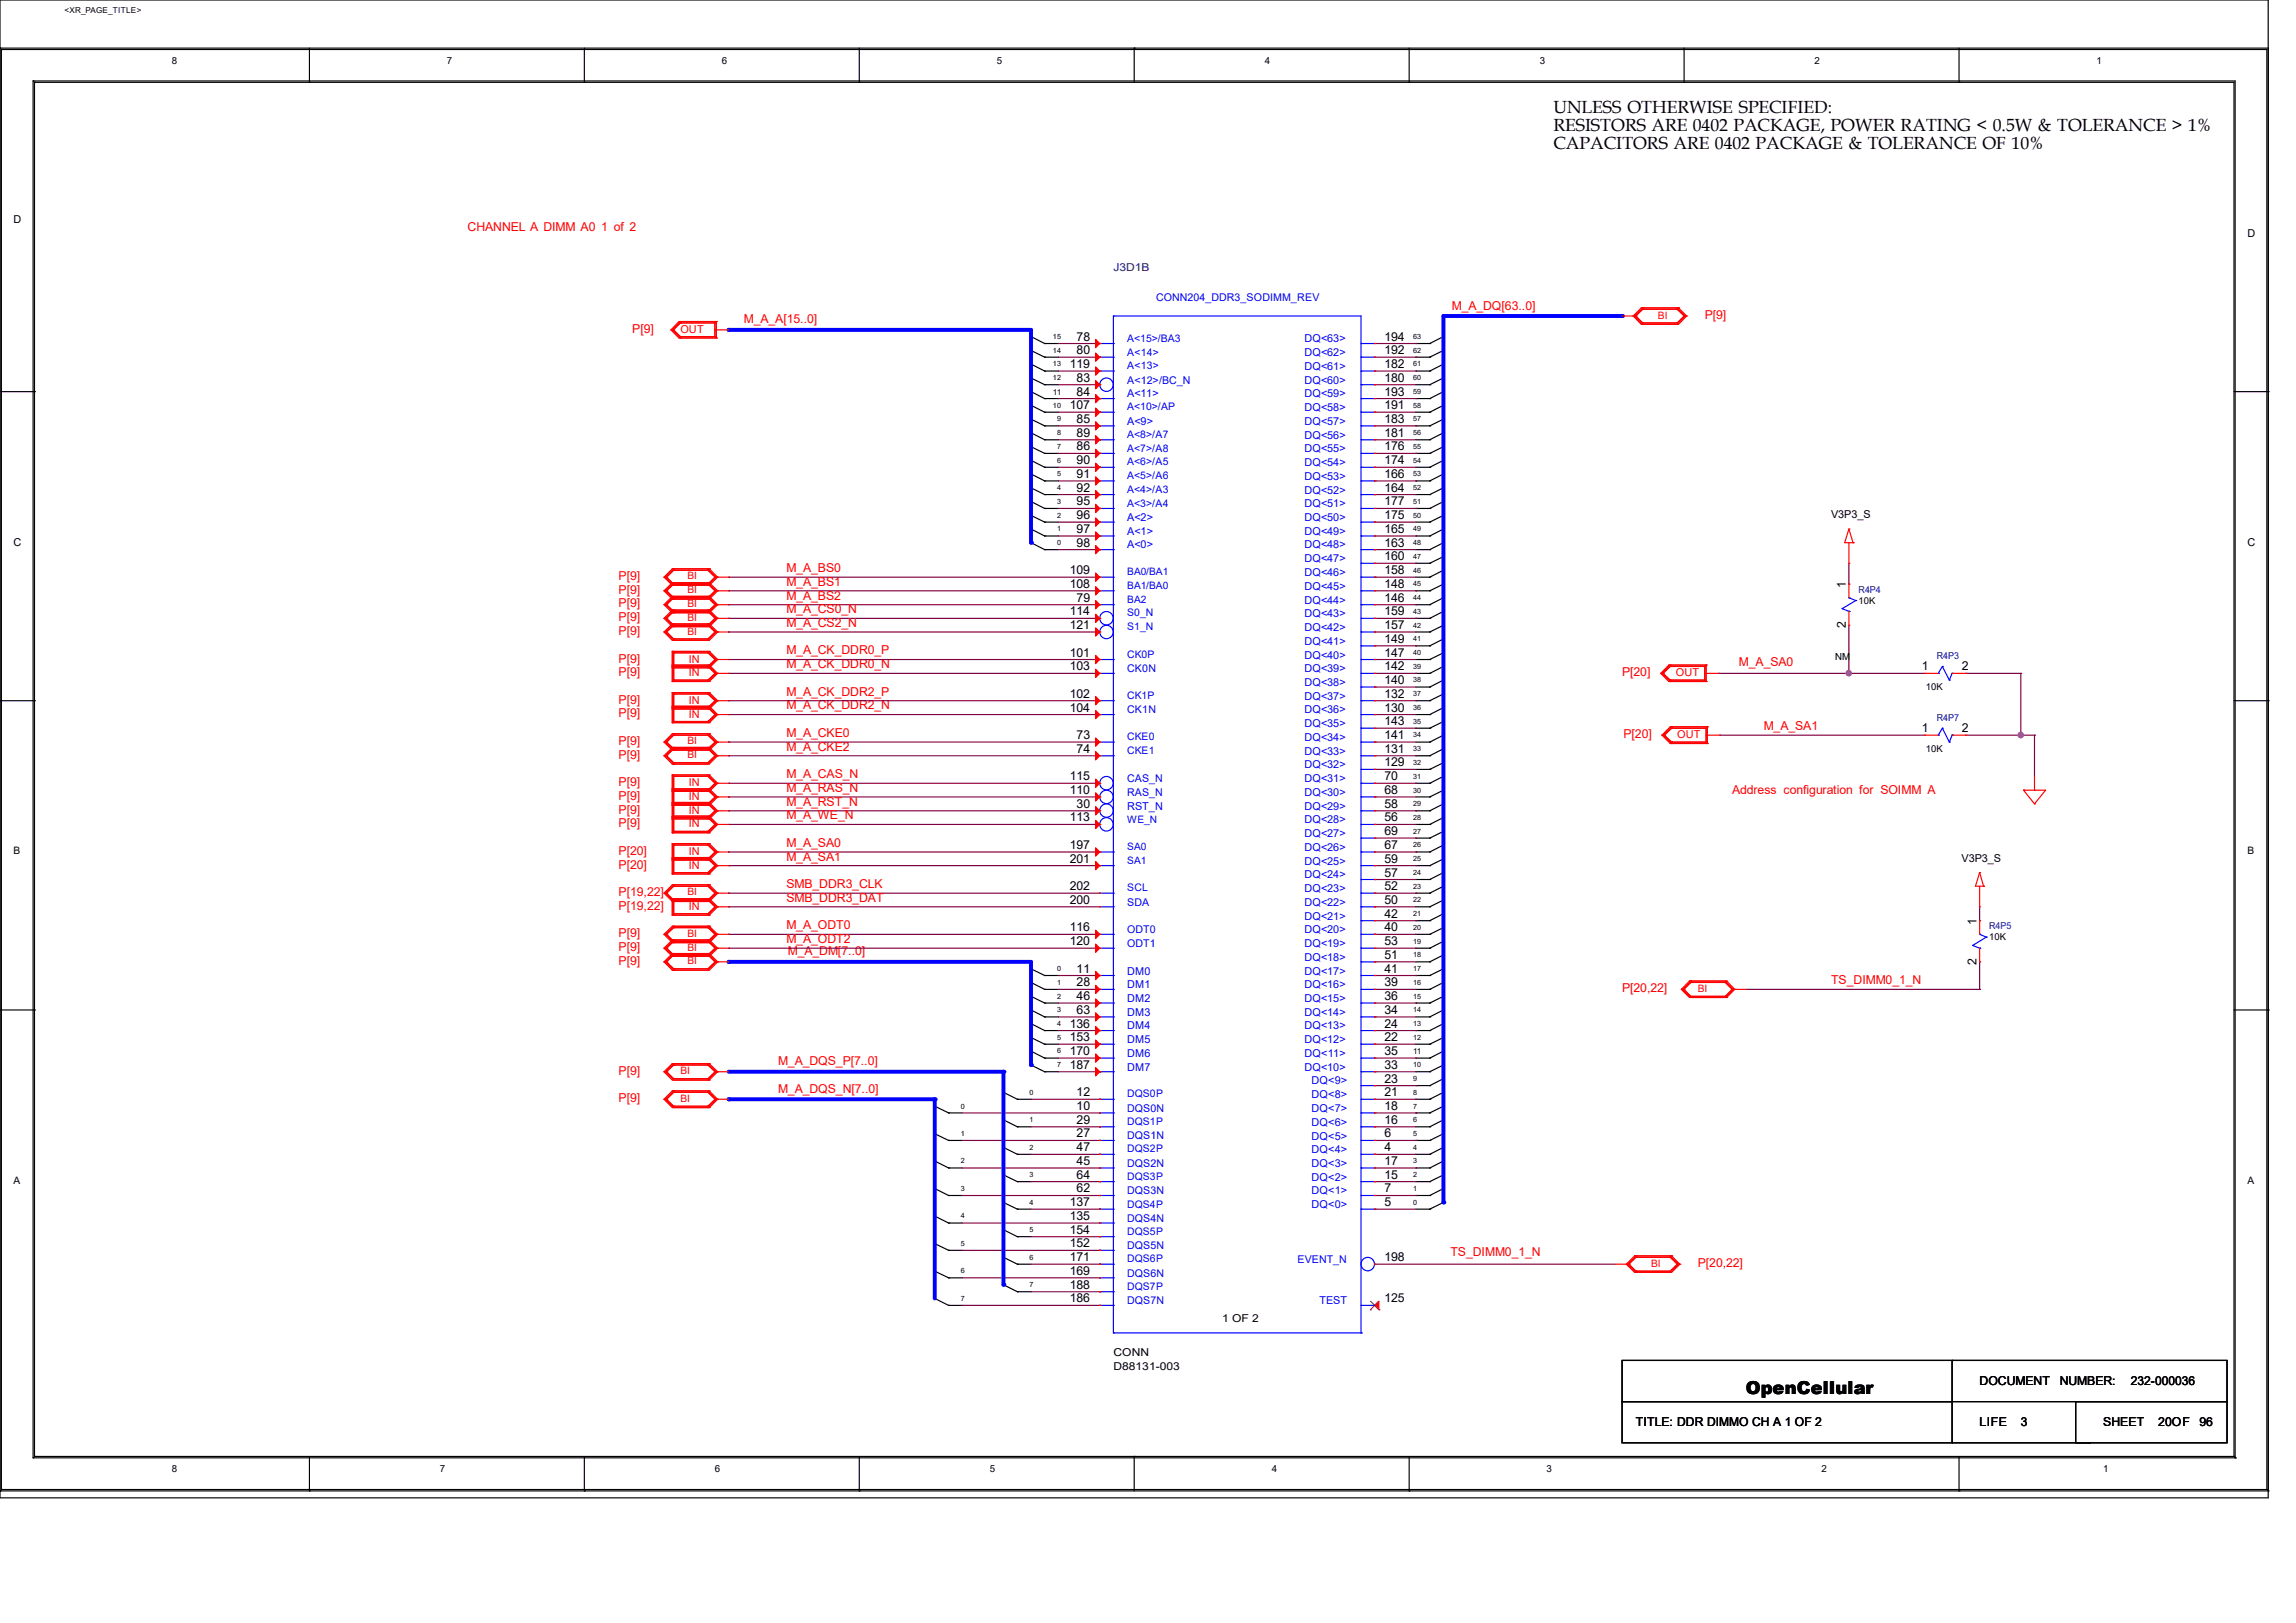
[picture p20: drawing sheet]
<svg xmlns="http://www.w3.org/2000/svg" width="420mm" height="297mm" viewBox="0 0 420 297" stroke-linecap="round" stroke-linejoin="round" font-family="sans-serif">
<defs><g id="words">
<text font-size="3.3" x="319.4" y="255.1">OpenCellular</text>
<g font-size="3.2">
<text x="284.1" y="20.7">UNLESS OTHERWISE SPECIFIED:</text>
<text x="284.1" y="24">RESISTORS ARE 0402 PACKAGE, POWER RATING &lt; 0.5W &amp; TOLERANCE &gt; 1%</text>
<text x="284.1" y="27.2">CAPACITORS ARE 0402 PACKAGE &amp; TOLERANCE OF 10%</text>
</g>
<g font-size="2.2" fill="#f00">
<text x="85.5" y="42.2">CHANNEL A DIMM A0 1 of 2</text>
<text x="136.1" y="59.2">M_A_A[15..0]</text>
<text x="265.6" y="56.6">M_A_DQ[63..0]</text>
<text x="311.8" y="58.4">P[9]</text>
<text x="115.7" y="60.9">P[9]</text>
<text x="113.2" y="106.1">P[9]</text>
<text x="143.8" y="104.7">M_A_BS0</text>
<text x="143.8" y="107.2">M_A_BS1</text>
<text x="113.2" y="113.7">P[9]</text>
<text x="113.2" y="111.2">P[9]</text>
<text x="113.2" y="108.7">P[9]</text>
<text x="143.8" y="109.7">M_A_BS2</text>
<text x="143.8" y="112.2">M_A_CS0_N</text>
<text x="113.2" y="116.2">P[9]</text>
<text x="143.8" y="119.8">M_A_CK_DDR0_P</text>
<text x="143.8" y="114.7">M_A_CS2_N</text>
<text x="113.2" y="123.7">P[9]</text>
<text x="113.2" y="121.2">P[9]</text>
<text x="143.8" y="122.3">M_A_CK_DDR0_N</text>
<text x="296.7" y="123.7">P[20]</text>
<text x="318.1" y="121.8">M_A_SA0</text>
<text x="113.2" y="131.3">P[9]</text>
<text x="113.2" y="128.8">P[9]</text>
<text x="143.8" y="129.8">M_A_CK_DDR2_N</text>
<text x="143.8" y="127.3">M_A_CK_DDR2_P</text>
<text x="113.2" y="136.3">P[9]</text>
<text x="143.8" y="134.9">M_A_CKE0</text>
<text x="143.8" y="137.4">M_A_CKE2</text>
<text x="297" y="135">P[20]</text>
<text x="322.6" y="133.6">M_A_SA1</text>
<text x="113.2" y="143.8">P[9]</text>
<text x="113.2" y="138.8">P[9]</text>
<text x="143.8" y="142.4">M_A_CAS_N</text>
<text x="113.2" y="148.9">P[9]</text>
<text x="113.2" y="146.4">P[9]</text>
<text x="143.8" y="144.9">M_A_RAS_N</text>
<text x="143.8" y="147.4">M_A_RST_N</text>
<text x="143.8" y="149.9">M_A_WE_N</text>
<text x="316.8" y="145.4">Address configuration for SOIMM A</text>
<text x="113.2" y="151.4">P[9]</text>
<text x="143.8" y="155">M_A_SA0</text>
<text x="113.2" y="159">P[20]</text>
<text x="113.2" y="156.4">P[20]</text>
<text x="143.8" y="157.5">M_A_SA1</text>
<text x="113.2" y="166.5">P[19,22]</text>
<text x="113.2" y="164">P[19,22]</text>
<text x="143.8" y="162.5">SMB_DDR3_CLK</text>
<text x="143.8" y="165">SMB_DDR3_DAT</text>
<text x="113.2" y="171.5">P[9]</text>
<text x="143.8" y="170.1">M_A_ODT0</text>
<text x="143.8" y="172.6">M_A_ODT2</text>
<text x="113.2" y="176.5">P[9]</text>
<text x="113.2" y="174">P[9]</text>
<text x="144.1" y="174.8">M_A_DM[7..0]</text>
<text x="296.7" y="181.6">P[20,22]</text>
<text x="334.9" y="180.1">TS_DIMM0_1_N</text>
<text x="113.2" y="196.7">P[9]</text>
<text x="142.3" y="194.9">M_A_DQS_P[7..0]</text>
<text x="113.2" y="201.7">P[9]</text>
<text x="142.3" y="200">M_A_DQS_N[7..0]</text>
<text x="265.3" y="229.9">TS_DIMM0_1_N</text>
<text x="310.6" y="231.9">P[20,22]</text>
</g>
<g font-size="2.2">
<text x="196.9" y="62.3">78</text>
<text x="196.9" y="64.8">80</text>
<text x="253.2" y="64.8">192</text>
<text x="253.2" y="62.3">194</text>
<text x="195.7" y="67.4">119</text>
<text x="196.9" y="69.9">83</text>
<text x="253.2" y="69.9">180</text>
<text x="253.2" y="67.4">182</text>
<text x="195.7" y="74.9">107</text>
<text x="196.9" y="72.4">84</text>
<text x="196.9" y="77.4">85</text>
<text x="253.2" y="77.4">183</text>
<text x="253.2" y="74.9">191</text>
<text x="253.2" y="72.4">193</text>
<text x="196.9" y="82.4">86</text>
<text x="196.9" y="79.9">89</text>
<text x="253.2" y="82.4">176</text>
<text x="253.2" y="79.9">181</text>
<text x="196.9" y="85">90</text>
<text x="196.9" y="87.5">91</text>
<text x="196.9" y="90">92</text>
<text x="253.2" y="90">164</text>
<text x="253.2" y="87.5">166</text>
<text x="253.2" y="85">174</text>
<text x="196.9" y="92.5">95</text>
<text x="196.9" y="95">96</text>
<text x="253.2" y="95">175</text>
<text x="253.2" y="92.5">177</text>
<text x="196.9" y="97.5">97</text>
<text x="196.9" y="100">98</text>
<text x="253.2" y="100">163</text>
<text x="253.2" y="97.5">165</text>
<text x="195.7" y="107.6">108</text>
<text x="195.7" y="105.1">109</text>
<text x="253.2" y="107.6">148</text>
<text x="253.2" y="105.1">158</text>
<text x="253.2" y="102.5">160</text>
<text x="337.7" y="107.6" transform="rotate(-90 337.7 107.6)">1</text>
<text x="195.7" y="112.6">114</text>
<text x="196.9" y="110.1">79</text>
<text x="253.2" y="110.1">146</text>
<text x="253.2" y="112.6">159</text>
<text x="195.7" y="115.1">121</text>
<text x="253.2" y="117.6">149</text>
<text x="253.2" y="115.1">157</text>
<text x="337.7" y="114.9" transform="rotate(-90 337.7 114.9)">2</text>
<text x="195.7" y="120.1">101</text>
<text x="195.7" y="122.7">103</text>
<text x="253.2" y="125.2">140</text>
<text x="253.2" y="122.7">142</text>
<text x="253.2" y="120.1">147</text>
<text x="351.5" y="122.7">1</text>
<text x="358.9" y="122.7">2</text>
<text x="195.7" y="127.7">102</text>
<text x="195.7" y="130.2">104</text>
<text x="253.2" y="130.2">130</text>
<text x="253.2" y="127.7">132</text>
<text x="196.9" y="135.3">73</text>
<text x="196.9" y="137.8">74</text>
<text x="253.2" y="137.8">131</text>
<text x="253.2" y="135.3">141</text>
<text x="253.2" y="132.7">143</text>
<text x="351.5" y="134">1</text>
<text x="358.9" y="134">2</text>
<text x="195.7" y="142.8">115</text>
<text x="253.2" y="142.8">70</text>
<text x="253.2" y="140.3">129</text>
<text x="195.7" y="145.3">110</text>
<text x="196.9" y="147.8">30</text>
<text x="253.2" y="147.8">58</text>
<text x="253.2" y="145.3">68</text>
<text x="195.7" y="150.3">113</text>
<text x="195.7" y="155.4">197</text>
<text x="253.2" y="150.3">56</text>
<text x="253.2" y="155.4">67</text>
<text x="253.2" y="152.8">69</text>
<text x="195.7" y="157.9">201</text>
<text x="253.2" y="160.4">57</text>
<text x="253.2" y="157.9">59</text>
<text x="195.7" y="165.4">200</text>
<text x="195.7" y="162.9">202</text>
<text x="253.2" y="167.9">42</text>
<text x="253.2" y="165.4">50</text>
<text x="253.2" y="162.9">52</text>
<text x="195.7" y="170.4">116</text>
<text x="195.7" y="173">120</text>
<text x="253.2" y="170.4">40</text>
<text x="253.2" y="173">53</text>
<text x="361.6" y="169.2" transform="rotate(-90 361.6 169.2)">1</text>
<text x="196.9" y="178">11</text>
<text x="253.2" y="178">41</text>
<text x="253.2" y="175.5">51</text>
<text x="361.6" y="176.6" transform="rotate(-90 361.6 176.6)">2</text>
<text x="196.9" y="180.5">28</text>
<text x="196.9" y="183">46</text>
<text x="196.9" y="185.5">63</text>
<text x="253.2" y="185.5">34</text>
<text x="253.2" y="183">36</text>
<text x="253.2" y="180.5">39</text>
<text x="195.7" y="188">136</text>
<text x="195.7" y="190.5">153</text>
<text x="253.2" y="190.5">22</text>
<text x="253.2" y="188">24</text>
<text x="195.7" y="193.1">170</text>
<text x="195.7" y="195.6">187</text>
<text x="253.2" y="195.6">33</text>
<text x="253.2" y="193.1">35</text>
<text x="196.9" y="203.1">10</text>
<text x="196.9" y="200.6">12</text>
<text x="253.2" y="203.1">18</text>
<text x="253.2" y="200.6">21</text>
<text x="253.2" y="198.1">23</text>
<text x="196.9" y="208.2">27</text>
<text x="196.9" y="205.7">29</text>
<text x="253.2" y="208.2">6</text>
<text x="253.2" y="205.7">16</text>
<text x="196.9" y="213.2">45</text>
<text x="196.9" y="210.7">47</text>
<text x="196.9" y="215.7">64</text>
<text x="253.2" y="210.7">4</text>
<text x="253.2" y="215.7">15</text>
<text x="253.2" y="213.2">17</text>
<text x="195.7" y="220.7">137</text>
<text x="196.9" y="218.2">62</text>
<text x="253.2" y="220.7">5</text>
<text x="253.2" y="218.2">7</text>
<text x="195.7" y="223.3">135</text>
<text x="195.7" y="225.8">154</text>
<text x="195.7" y="228.3">152</text>
<text x="195.7" y="233.3">169</text>
<text x="195.7" y="230.8">171</text>
<text x="253.2" y="230.8">198</text>
<text x="195.7" y="238.3">186</text>
<text x="195.7" y="235.8">188</text>
<text x="253.2" y="238.3">125</text>
<text x="362.1" y="253.5">DOCUMENT</text>
<text x="376.8" y="253.5">NUMBER:</text>
<text x="389.8" y="253.5">232-000036</text>
<text x="299.3" y="261">TITLE: DDR DIMMO CH A 1 OF 2</text>
<text x="362.1" y="261">LIFE</text>
<text x="369.6" y="261">3</text>
<text x="384.7" y="261">SHEET</text>
<text x="394.8" y="261">20OF</text>
<text x="402.3" y="261">96</text>
</g>
<g font-size="2">
<text x="2.5" y="40.8">D</text>
<text x="411.1" y="43.3">D</text>
<text x="334.9" y="94.9">V3P3_S</text>
<text x="2.5" y="99.9">C</text>
<text x="411.1" y="99.9">C</text>
<text x="358.8" y="157.7">V3P3_S</text>
<text x="223.6" y="242">1 OF 2</text>
<text x="203.7" y="248.2">CONN</text>
<text x="203.7" y="250.8">D88131-003</text>
</g>
<text font-size="2" fill="#000080" x="203.7" y="49.6">J3D1B</text>
<g font-size="2" fill="#f00">
<text x="124.5" y="60.9">OUT</text>
<text x="126" y="123.8">IN</text>
<text x="126" y="121.3">IN</text>
<text x="306.5" y="123.8">OUT</text>
<text x="126" y="131.3">IN</text>
<text x="126" y="128.8">IN</text>
<text x="306.8" y="135.1">OUT</text>
<text x="126" y="143.9">IN</text>
<text x="126" y="148.9">IN</text>
<text x="126" y="146.4">IN</text>
<text x="126" y="151.4">IN</text>
<text x="126" y="159">IN</text>
<text x="126" y="156.5">IN</text>
<text x="126" y="166.5">IN</text>
</g>
<g font-size="2" fill="#00f">
<text x="238.6" y="62.7">DQ&lt;63&gt;</text>
<text x="238.6" y="65.2">DQ&lt;62&gt;</text>
<text x="238.6" y="67.7">DQ&lt;61&gt;</text>
<text x="238.6" y="70.2">DQ&lt;60&gt;</text>
<text x="206.2" y="72.7">A&lt;11&gt;</text>
<text x="206.2" y="77.8">A&lt;9&gt;</text>
<text x="238.6" y="75.2">DQ&lt;58&gt;</text>
<text x="238.6" y="77.8">DQ&lt;57&gt;</text>
<text x="238.6" y="72.7">DQ&lt;59&gt;</text>
<text x="238.6" y="80.3">DQ&lt;56&gt;</text>
<text x="238.6" y="82.8">DQ&lt;55&gt;</text>
<text x="238.6" y="87.8">DQ&lt;53&gt;</text>
<text x="238.6" y="85.3">DQ&lt;54&gt;</text>
<text x="206.2" y="95.4">A&lt;2&gt;</text>
<text x="238.6" y="90.3">DQ&lt;52&gt;</text>
<text x="238.6" y="95.4">DQ&lt;50&gt;</text>
<text x="238.6" y="92.8">DQ&lt;51&gt;</text>
<text x="206.2" y="97.9">A&lt;1&gt;</text>
<text x="206.2" y="100.4">A&lt;0&gt;</text>
<text x="238.6" y="100.4">DQ&lt;48&gt;</text>
<text x="238.6" y="97.9">DQ&lt;49&gt;</text>
<text x="238.6" y="108">DQ&lt;45&gt;</text>
<text x="238.6" y="105.4">DQ&lt;46&gt;</text>
<text x="238.6" y="102.9">DQ&lt;47&gt;</text>
<text x="238.6" y="112.9">DQ&lt;43&gt;</text>
<text x="238.6" y="110.4">DQ&lt;44&gt;</text>
<text x="238.6" y="118">DQ&lt;41&gt;</text>
<text x="238.6" y="115.5">DQ&lt;42&gt;</text>
<text x="238.6" y="125.5">DQ&lt;38&gt;</text>
<text x="238.6" y="120.5">DQ&lt;40&gt;</text>
<text x="238.6" y="123">DQ&lt;39&gt;</text>
<text x="238.6" y="128.1">DQ&lt;37&gt;</text>
<text x="238.6" y="130.6">DQ&lt;36&gt;</text>
<text x="238.6" y="133.1">DQ&lt;35&gt;</text>
<text x="238.6" y="135.6">DQ&lt;34&gt;</text>
<text x="238.6" y="138.1">DQ&lt;33&gt;</text>
<text x="238.6" y="140.6">DQ&lt;32&gt;</text>
<text x="238.6" y="143.1">DQ&lt;31&gt;</text>
<text x="206.2" y="148.2">RST_N</text>
<text x="238.6" y="148.2">DQ&lt;29&gt;</text>
<text x="238.6" y="145.7">DQ&lt;30&gt;</text>
<text x="238.6" y="150.7">DQ&lt;28&gt;</text>
<text x="238.6" y="153.2">DQ&lt;27&gt;</text>
<text x="238.6" y="155.7">DQ&lt;26&gt;</text>
<text x="238.6" y="160.7">DQ&lt;24&gt;</text>
<text x="238.6" y="158.2">DQ&lt;25&gt;</text>
<text x="238.6" y="163.2">DQ&lt;23&gt;</text>
<text x="238.6" y="165.8">DQ&lt;22&gt;</text>
<text x="238.6" y="168.3">DQ&lt;21&gt;</text>
<text x="238.6" y="170.8">DQ&lt;20&gt;</text>
<text x="238.6" y="173.3">DQ&lt;19&gt;</text>
<text x="206.2" y="178.4">DM0</text>
<text x="238.6" y="175.8">DQ&lt;18&gt;</text>
<text x="238.6" y="178.4">DQ&lt;17&gt;</text>
<text x="206.2" y="180.8">DM1</text>
<text x="206.2" y="183.4">DM2</text>
<text x="206.2" y="185.9">DM3</text>
<text x="238.6" y="180.8">DQ&lt;16&gt;</text>
<text x="238.6" y="183.4">DQ&lt;15&gt;</text>
<text x="238.6" y="185.9">DQ&lt;14&gt;</text>
<text x="206.2" y="190.9">DM5</text>
<text x="206.2" y="188.4">DM4</text>
<text x="238.6" y="190.9">DQ&lt;12&gt;</text>
<text x="238.6" y="188.4">DQ&lt;13&gt;</text>
<text x="206.2" y="193.4">DM6</text>
<text x="206.2" y="196">DM7</text>
<text x="238.6" y="193.4">DQ&lt;11&gt;</text>
<text x="238.6" y="196">DQ&lt;10&gt;</text>
<text x="239.9" y="203.5">DQ&lt;7&gt;</text>
<text x="239.9" y="201">DQ&lt;8&gt;</text>
<text x="239.9" y="198.5">DQ&lt;9&gt;</text>
<text x="239.9" y="206">DQ&lt;6&gt;</text>
<text x="239.9" y="208.5">DQ&lt;5&gt;</text>
<text x="239.9" y="211">DQ&lt;4&gt;</text>
<text x="239.9" y="213.5">DQ&lt;3&gt;</text>
<text x="239.9" y="216.1">DQ&lt;2&gt;</text>
<text x="239.9" y="218.6">DQ&lt;1&gt;</text>
<text x="239.9" y="221.1">DQ&lt;0&gt;</text>
<text x="241.4" y="238.7">TEST</text>
</g>
<g font-size="1.9" fill="#00f">
<text x="211.5" y="55.1">CONN204_DDR3_SODIMM_REV</text>
<text x="206.2" y="65.1">A&lt;14&gt;</text>
<text x="206.2" y="62.5">A&lt;15&gt;/BA3</text>
<text x="206.2" y="67.6">A&lt;13&gt;</text>
<text x="206.2" y="70.2">A&lt;12&gt;/BC_N</text>
<text x="206.2" y="75.1">A&lt;10&gt;/AP</text>
<text x="206.2" y="80.1">A&lt;8&gt;/A7</text>
<text x="206.2" y="82.7">A&lt;7&gt;/A8</text>
<text x="206.2" y="85.2">A&lt;6&gt;/A5</text>
<text x="206.2" y="87.7">A&lt;5&gt;/A6</text>
<text x="206.2" y="90.2">A&lt;4&gt;/A3</text>
<text x="206.2" y="92.7">A&lt;3&gt;/A4</text>
<text x="206.2" y="105.3">BA0/BA1</text>
<text x="206.2" y="107.8">BA1/BA0</text>
<text x="206.2" y="112.8">S0_N</text>
<text x="206.2" y="110.3">BA2</text>
<text x="206.2" y="115.4">S1_N</text>
<text x="206.2" y="120.4">CK0P</text>
<text x="206.2" y="123">CK0N</text>
<text x="206.2" y="127.9">CK1P</text>
<text x="206.2" y="130.5">CK1N</text>
<text x="206.2" y="138">CKE1</text>
<text x="206.2" y="135.5">CKE0</text>
<text x="206.2" y="143.1">CAS_N</text>
<text x="206.2" y="145.6">RAS_N</text>
<text x="206.2" y="150.5">WE_N</text>
<text x="206.2" y="155.6">SA0</text>
<text x="206.2" y="158.1">SA1</text>
<text x="206.2" y="165.7">SDA</text>
<text x="206.2" y="163.1">SCL</text>
<text x="206.2" y="173.3">ODT1</text>
<text x="206.2" y="170.8">ODT0</text>
<text x="206.2" y="203.5">DQS0N</text>
<text x="206.2" y="200.8">DQS0P</text>
<text x="206.2" y="205.9">DQS1P</text>
<text x="206.2" y="208.5">DQS1N</text>
<text x="206.2" y="210.9">DQS2P</text>
<text x="206.2" y="213.5">DQS2N</text>
<text x="206.2" y="215.9">DQS3P</text>
<text x="206.2" y="218.5">DQS3N</text>
<text x="206.2" y="221">DQS4P</text>
<text x="206.2" y="226">DQS5P</text>
<text x="206.2" y="223.6">DQS4N</text>
<text x="206.2" y="228.6">DQS5N</text>
<text x="206.2" y="231">DQS6P</text>
<text x="206.2" y="233.6">DQS6N</text>
<text x="237.4" y="231.1">EVENT_N</text>
<text x="206.2" y="236.1">DQS7P</text>
<text x="206.2" y="238.6">DQS7N</text>
</g>
<g font-size="1.9" fill="#f00">
<text x="303.3" y="58.3">BI</text>
<text x="125.7" y="106">BI</text>
<text x="125.7" y="113.6">BI</text>
<text x="125.7" y="111.1">BI</text>
<text x="125.7" y="108.6">BI</text>
<text x="125.7" y="116.1">BI</text>
<text x="125.7" y="136.2">BI</text>
<text x="125.7" y="138.7">BI</text>
<text x="125.7" y="163.9">BI</text>
<text x="125.7" y="173.9">BI</text>
<text x="125.7" y="171.4">BI</text>
<text x="125.7" y="176.4">BI</text>
<text x="310.6" y="181.5">BI</text>
<text x="124.5" y="196.6">BI</text>
<text x="124.5" y="201.6">BI</text>
<text x="302" y="231.8">BI</text>
</g>
<g font-size="1.9">
<text x="2.5" y="156.3">B</text>
<text x="411.1" y="156.3">B</text>
<text x="2.5" y="216.7">A</text>
<text x="411.1" y="216.7">A</text>
</g>
<g font-size="1.8">
<text x="31.5" y="11.7">8</text>
<text x="81.7" y="11.7">7</text>
<text x="132" y="11.7">6</text>
<text x="182.3" y="11.7">5</text>
<text x="231.4" y="11.7">4</text>
<text x="281.6" y="11.7">3</text>
<text x="331.9" y="11.7">2</text>
<text x="383.5" y="11.7">1</text>
<text x="335.7" y="120.8">NM</text>
<text x="31.5" y="269.4">8</text>
<text x="80.5" y="269.4">7</text>
<text x="130.8" y="269.4">6</text>
<text x="181.1" y="269.4">5</text>
<text x="232.6" y="269.4">4</text>
<text x="282.9" y="269.4">3</text>
<text x="333.2" y="269.4">2</text>
<text x="384.7" y="269.4">1</text>
</g>
<g font-size="1.7" fill="#000080">
<text x="340" y="108.5">R4P4</text>
<text x="354.3" y="120.6">R4P3</text>
<text x="354.3" y="131.9">R4P7</text>
<text x="363.8" y="170.1">R4P5</text>
</g>
<g font-size="1.7">
<text x="340" y="110.5">10K</text>
<text x="352.3" y="126.3">10K</text>
<text x="352.3" y="137.7">10K</text>
<text x="363.9" y="172.1">10K</text>
</g>
<g font-size="1.5">
<text x="11.8" y="2.4">&lt;XR_PAGE_TITLE&gt;</text>
<text x="192.6" y="72.3">11</text>
<text x="258.5" y="193">11</text>
</g>
<g font-size="1.3">
<text x="192.6" y="64.6">14</text>
<text x="192.6" y="62">15</text>
<text x="258.5" y="64.6">62</text>
<text x="258.5" y="62">63</text>
<text x="192.6" y="69.6">12</text>
<text x="192.6" y="67.1">13</text>
<text x="258.5" y="69.6">60</text>
<text x="258.5" y="67.1">61</text>
<text x="192.6" y="74.6">10</text>
<text x="193.4" y="77.1">9</text>
<text x="258.5" y="77.1">57</text>
<text x="258.5" y="74.6">58</text>
<text x="258.5" y="72.1">59</text>
<text x="193.4" y="82.2">7</text>
<text x="193.4" y="79.6">8</text>
<text x="258.5" y="82.2">55</text>
<text x="258.5" y="79.6">56</text>
<text x="193.4" y="89.7">4</text>
<text x="193.4" y="87.2">5</text>
<text x="193.4" y="84.7">6</text>
<text x="258.5" y="89.7">52</text>
<text x="258.5" y="87.2">53</text>
<text x="258.5" y="84.7">54</text>
<text x="193.4" y="94.7">2</text>
<text x="193.4" y="92.2">3</text>
<text x="258.5" y="94.7">50</text>
<text x="258.5" y="92.2">51</text>
<text x="193.4" y="99.7">0</text>
<text x="193.4" y="97.2">1</text>
<text x="258.5" y="99.7">48</text>
<text x="258.5" y="97.2">49</text>
<text x="258.5" y="107.3">45</text>
<text x="258.5" y="104.8">46</text>
<text x="258.5" y="102.3">47</text>
<text x="258.5" y="112.3">43</text>
<text x="258.5" y="109.8">44</text>
<text x="258.5" y="119.9">40</text>
<text x="258.5" y="117.3">41</text>
<text x="258.5" y="114.9">42</text>
<text x="258.5" y="124.9">38</text>
<text x="258.5" y="122.4">39</text>
<text x="258.5" y="129.9">36</text>
<text x="258.5" y="127.4">37</text>
<text x="258.5" y="137.5">33</text>
<text x="258.5" y="135">34</text>
<text x="258.5" y="132.5">35</text>
<text x="258.5" y="142.5">31</text>
<text x="258.5" y="140">32</text>
<text x="258.5" y="147.5">29</text>
<text x="258.5" y="145">30</text>
<text x="258.5" y="155.1">26</text>
<text x="258.5" y="152.6">27</text>
<text x="258.5" y="150">28</text>
<text x="258.5" y="160.1">24</text>
<text x="258.5" y="157.6">25</text>
<text x="258.5" y="167.6">21</text>
<text x="258.5" y="165.1">22</text>
<text x="258.5" y="162.6">23</text>
<text x="258.5" y="172.7">19</text>
<text x="258.5" y="170.2">20</text>
<text x="193.4" y="177.7">0</text>
<text x="258.5" y="177.7">17</text>
<text x="258.5" y="175.2">18</text>
<text x="193.4" y="185.3">3</text>
<text x="193.4" y="182.8">2</text>
<text x="193.4" y="180.2">1</text>
<text x="258.5" y="185.3">14</text>
<text x="258.5" y="182.8">15</text>
<text x="258.5" y="180.2">16</text>
<text x="193.4" y="190.3">5</text>
<text x="193.4" y="187.7">4</text>
<text x="258.5" y="190.3">12</text>
<text x="258.5" y="187.7">13</text>
<text x="193.4" y="195.3">7</text>
<text x="193.4" y="192.8">6</text>
<text x="258.5" y="197.8">9</text>
<text x="258.5" y="195.3">10</text>
<text x="175.8" y="202.9">0</text>
<text x="188.3" y="200.3">0</text>
<text x="258.5" y="202.9">7</text>
<text x="258.5" y="200.3">8</text>
<text x="175.8" y="207.9">1</text>
<text x="188.3" y="205.4">1</text>
<text x="258.5" y="207.9">5</text>
<text x="258.5" y="205.4">6</text>
<text x="175.8" y="212.9">2</text>
<text x="188.3" y="215.4">3</text>
<text x="188.3" y="210.4">2</text>
<text x="258.5" y="215.4">2</text>
<text x="258.5" y="212.9">3</text>
<text x="258.5" y="210.4">4</text>
<text x="175.8" y="217.9">3</text>
<text x="188.3" y="220.5">4</text>
<text x="258.5" y="220.5">0</text>
<text x="258.5" y="217.9">1</text>
<text x="175.8" y="223">4</text>
<text x="188.3" y="225.5">5</text>
<text x="175.8" y="233">6</text>
<text x="175.8" y="228">5</text>
<text x="188.3" y="230.5">6</text>
<text x="175.8" y="238">7</text>
<text x="188.3" y="235.5">7</text>
</g>
<g font-size=".6" fill="#fff">
<text x="194.6" y="64">M_A_A14</text>
<text x="194.6" y="61.4">M_A_A15</text>
<text x="260" y="64">M_A_DQ62</text>
<text x="260" y="61.4">M_A_DQ63</text>
<text x="194.6" y="71.5">M_A_A11</text>
<text x="194.6" y="69">M_A_A12</text>
<text x="194.6" y="66.5">M_A_A13</text>
<text x="260" y="71.5">M_A_DQ59</text>
<text x="260" y="69">M_A_DQ60</text>
<text x="260" y="66.5">M_A_DQ61</text>
<text x="194.6" y="74">M_A_A10</text>
<text x="194.6" y="76.5">M_A_A9</text>
<text x="260" y="76.5">M_A_DQ57</text>
<text x="260" y="74">M_A_DQ58</text>
<text x="194.6" y="81.5">M_A_A7</text>
<text x="194.6" y="79">M_A_A8</text>
<text x="260" y="81.5">M_A_DQ55</text>
<text x="260" y="79">M_A_DQ56</text>
<text x="194.6" y="89.1">M_A_A4</text>
<text x="194.6" y="86.6">M_A_A5</text>
<text x="194.6" y="84.1">M_A_A6</text>
<text x="260" y="89.1">M_A_DQ52</text>
<text x="260" y="86.6">M_A_DQ53</text>
<text x="260" y="84.1">M_A_DQ54</text>
<text x="194.6" y="94.1">M_A_A2</text>
<text x="194.6" y="91.6">M_A_A3</text>
<text x="260" y="94.1">M_A_DQ50</text>
<text x="260" y="91.6">M_A_DQ51</text>
<text x="194.6" y="99.1">M_A_A0</text>
<text x="194.6" y="96.6">M_A_A1</text>
<text x="260" y="101.7">M_A_DQ47</text>
<text x="260" y="99.1">M_A_DQ48</text>
<text x="260" y="96.6">M_A_DQ49</text>
<text x="260" y="106.7">M_A_DQ45</text>
<text x="260" y="104.2">M_A_DQ46</text>
<text x="260" y="111.7">M_A_DQ43</text>
<text x="260" y="109.2">M_A_DQ44</text>
<text x="260" y="119.3">M_A_DQ40</text>
<text x="260" y="114.3">M_A_DQ42</text>
<text x="260" y="124.3">M_A_DQ38</text>
<text x="260" y="121.8">M_A_DQ39</text>
<text x="260" y="131.8">M_A_DQ35</text>
<text x="260" y="129.3">M_A_DQ36</text>
<text x="260" y="126.8">M_A_DQ37</text>
<text x="260" y="136.9">M_A_DQ33</text>
<text x="260" y="134.4">M_A_DQ34</text>
<text x="260" y="141.9">M_A_DQ31</text>
<text x="260" y="139.4">M_A_DQ32</text>
<text x="260" y="149.4">M_A_DQ28</text>
<text x="260" y="146.9">M_A_DQ29</text>
<text x="260" y="144.4">M_A_DQ30</text>
<text x="260" y="154.5">M_A_DQ26</text>
<text x="260" y="152">M_A_DQ27</text>
<text x="260" y="159.5">M_A_DQ24</text>
<text x="260" y="157">M_A_DQ25</text>
<text x="260" y="164.5">M_A_DQ22</text>
<text x="260" y="162">M_A_DQ23</text>
<text x="260" y="172.1">M_A_DQ19</text>
<text x="260" y="169.5">M_A_DQ20</text>
<text x="194.6" y="177.1">M_A_DM0</text>
<text x="194.6" y="179.6">M_A_DM1</text>
<text x="260" y="179.6">M_A_DQ16</text>
<text x="260" y="177.1">M_A_DQ17</text>
<text x="260" y="174.6">M_A_DQ18</text>
<text x="194.6" y="182.1">M_A_DM2</text>
<text x="194.6" y="184.7">M_A_DM3</text>
<text x="260" y="184.7">M_A_DQ14</text>
<text x="260" y="182.1">M_A_DQ15</text>
<text x="194.6" y="187.2">M_A_DM4</text>
<text x="194.6" y="189.7">M_A_DM5</text>
<text x="260" y="189.7">M_A_DQ12</text>
<text x="260" y="187.2">M_A_DQ13</text>
<text x="194.6" y="192.2">M_A_DM6</text>
<text x="194.6" y="194.7">M_A_DM7</text>
<text x="260" y="194.7">M_A_DQ10</text>
<text x="260" y="192.2">M_A_DQ11</text>
</g>
</g></defs>
<g fill="none" stroke="#000" stroke-width=".21">
<path d="M0 8.8h.1M0 0h414.9v274.1h-414.9zM0 8.8h414.9M.3 9.1h.1M.3 9.1v263.5M.3 9.1h414.4v263.5M6.1 14.8h.1M6.1 14.8v252M6.1 14.8h402.8v252M6.3 15.1h.1M6.3 15.1h402.3v251.4M6.3 15.1v251.4"/>
<path d="M56.6 15.1h.1M56.6 8.8v6.3M106.9 15.1h.1M106.9 8.8v6.3M157.2 15.1h.1M157.2 8.8v6.3M207.5 8.8h.1M207.5 8.8v6.3M257.8 15.1h.1M257.8 8.8v6.3M308.1 15.1h.1M308.1 8.8v6.3"/>
<path d="M358.4 15.1h.1M358.4 8.8v6.3M0 71.7h6.3M6.3 71.7h.1M188.6 79.2h.1M188.6 76.7h.1M188.6 74.2h.1M188.6 71.7h.1M188.6 69.2h.1M188.6 66.6h.1M188.6 64.1h.1M188.6 61.6h.1"/>
<path d="M188.6 79.2l2.5 1.3M188.6 76.7l2.5 1.2M188.6 74.2l2.5 1.2M188.6 71.7l2.5 1.2M188.6 69.2l2.5 1.2M188.6 66.6l2.5 1.3M188.6 64.1l2.5 1.3M188.6 61.6l2.5 1.3M191.1 77.9h.1M191.1 75.4h.1M191.1 72.9h.1M191.1 70.4h.1"/>
<path d="M191.1 67.9h.1M191.1 65.4h.1M191.1 62.9h.1M191.1 77.9h2.5M191.1 75.4h2.5M191.1 72.9h2.5M191.1 70.4h2.5M191.1 67.9h2.5M191.1 65.4h2.5M191.1 62.9h2.5M259 77.9h2.5M259 75.4h2.5"/>
<path d="M259 72.9h2.5M259 70.4h2.5M259 67.9h2.5M259 65.4h2.5M259 62.9h2.5M261.5 77.9h.1M261.5 75.4h.1M261.5 72.9h.1M261.5 70.4h.1M261.5 67.9h.1M261.5 65.4h.1M261.5 62.9h.1"/>
<path d="M264 79.2h.1M264 76.7h.1M264 74.2h.1M264 71.7h.1M264 69.2h.1M264 66.6h.1M264 64.1h.1M264 61.6h.1M264 79.2l-2.5 1.3M264 76.7l-2.5 1.2M264 74.2l-2.5 1.2M264 71.7l-2.5 1.2"/>
<path d="M264 69.2l-2.5 1.2M264 66.6l-2.5 1.3M264 64.1l-2.5 1.3M264 61.6l-2.5 1.3M408.6 71.7h6.3M414.9 71.7h.1M188.6 99.3h.1M188.6 96.8h.1M188.6 94.3h.1M188.6 91.8h.1M188.6 89.3h.1M188.6 86.7h.1"/>
<path d="M188.6 84.2h.1M188.6 81.7h.1M188.6 99.3l2.5 1.3M188.6 96.8l2.5 1.3M188.6 94.3l2.5 1.2M188.6 91.8l2.5 1.2M188.6 89.3l2.5 1.2M188.6 86.7l2.5 1.3M188.6 84.2l2.5 1.3M188.6 81.7l2.5 1.3M191.1 98.1h.1M191.1 95.5h.1"/>
<path d="M191.1 93h.1M191.1 90.5h.1M191.1 88h.1M191.1 85.5h.1M191.1 83h.1M191.1 80.5h.1M191.1 98.1h2.5M191.1 95.5h2.5M191.1 93h2.5M191.1 90.5h2.5M191.1 88h2.5M191.1 85.5h2.5"/>
<path d="M191.1 83h2.5M191.1 80.5h2.5M259 98.1h2.5M259 95.5h2.5M259 93h2.5M259 90.5h2.5M259 88h2.5M259 85.5h2.5M259 83h2.5M259 80.5h2.5M261.5 98.1h.1M261.5 95.5h.1"/>
<path d="M261.5 93h.1M261.5 90.5h.1M261.5 88h.1M261.5 85.5h.1M261.5 83h.1M261.5 80.5h.1M264 99.3h.1M264 96.8h.1M264 94.3h.1M264 91.8h.1M264 89.3h.1M264 86.7h.1"/>
<path d="M264 84.2h.1M264 81.7h.1M264 99.3l-2.5 1.3M264 96.8l-2.5 1.3M264 94.3l-2.5 1.2M264 91.8l-2.5 1.2M264 89.3l-2.5 1.2M264 86.7l-2.5 1.3M264 84.2l-2.5 1.3M264 81.7l-2.5 1.3M191.1 100.6h.1M191.1 100.6h2.5"/>
<path d="M259 100.6h2.5M259 118.2h2.5M259 115.7h2.5M259 113.2h2.5M259 110.7h2.5M259 108.1h2.5M259 105.6h2.5M259 103.1h2.5M261.5 118.2h.1M261.5 115.7h.1M261.5 113.2h.1M261.5 110.7h.1"/>
<path d="M261.5 108.1h.1M261.5 105.6h.1M261.5 103.1h.1M261.5 100.6h.1M264 119.5h.1M264 116.9h.1M264 114.4h.1M264 111.9h.1M264 109.4h.1M264 106.9h.1M264 104.4h.1M264 101.9h.1"/>
<path d="M264 119.5l-2.5 1.2M264 116.9l-2.5 1.3M264 114.4l-2.5 1.3M264 111.9l-2.5 1.3M264 109.4l-2.5 1.3M264 106.9l-2.5 1.2M264 104.4l-2.5 1.2M264 101.9l-2.5 1.2M0 128.2h6.3M6.3 128.2h.1M259 138.3h2.5M259 135.8h2.5"/>
<path d="M259 133.3h2.5M259 130.8h2.5M259 128.2h2.5M259 125.7h2.5M259 123.2h2.5M259 120.7h2.5M261.5 138.3h.1M261.5 135.8h.1M261.5 133.3h.1M261.5 130.8h.1M261.5 128.2h.1M261.5 125.7h.1"/>
<path d="M261.5 123.2h.1M261.5 120.7h.1M264 139.6h.1M264 137h.1M264 134.5h.1M264 132h.1M264 129.5h.1M264 127h.1M264 124.5h.1M264 122h.1M264 139.6l-2.5 1.2M264 137l-2.5 1.3"/>
<path d="M264 134.5l-2.5 1.3M264 132l-2.5 1.3M264 129.5l-2.5 1.3M264 127l-2.5 1.2M264 124.5l-2.5 1.2M264 122l-2.5 1.2M408.6 128.2h6.3M414.9 128.2h.1M259 158.4h2.5M259 155.9h2.5M259 153.4h2.5M259 150.9h2.5"/>
<path d="M259 148.4h2.5M259 145.8h2.5M259 143.3h2.5M259 140.8h2.5M261.5 158.4h.1M261.5 155.9h.1M261.5 153.4h.1M261.5 150.9h.1M261.5 148.4h.1M261.5 145.8h.1M261.5 143.3h.1M261.5 140.8h.1"/>
<path d="M264 159.7h.1M264 157.2h.1M264 154.6h.1M264 152.1h.1M264 149.6h.1M264 147.1h.1M264 144.6h.1M264 142.1h.1M264 159.7l-2.5 1.3M264 157.2l-2.5 1.2M264 154.6l-2.5 1.3M264 152.1l-2.5 1.3"/>
<path d="M264 149.6l-2.5 1.3M264 147.1l-2.5 1.3M264 144.6l-2.5 1.2M264 142.1l-2.5 1.2M188.6 179.8h.1M188.6 177.3h.1M188.6 179.8l2.5 1.3M188.6 177.3l2.5 1.2M191.1 178.5h.1M191.1 178.5h2.5M259 178.5h2.5M259 176h2.5"/>
<path d="M259 173.5h2.5M259 171h2.5M259 168.5h2.5M259 165.9h2.5M259 163.4h2.5M259 161h2.5M261.5 178.5h.1M261.5 176h.1M261.5 173.5h.1M261.5 171h.1M261.5 168.5h.1M261.5 165.9h.1"/>
<path d="M261.5 163.4h.1M261.5 161h.1M264 179.8h.1M264 177.3h.1M264 174.8h.1M264 172.3h.1M264 169.8h.1M264 167.2h.1M264 164.7h.1M264 162.2h.1M264 179.8l-2.5 1.3M264 177.3l-2.5 1.2"/>
<path d="M264 174.8l-2.5 1.2M264 172.3l-2.5 1.2M264 169.8l-2.5 1.2M264 167.2l-2.5 1.3M264 164.7l-2.5 1.2M264 162.2l-2.5 1.2M0 184.8h6.3M6.3 184.8h.1M183.6 199.9h.1M183.6 199.9l2.5 1.3M188.6 194.9h.1M188.6 192.4h.1"/>
<path d="M188.6 189.9h.1M188.6 187.3h.1M188.6 184.8h.1M188.6 182.3h.1M188.6 194.9l2.5 1.2M188.6 192.4l2.5 1.2M188.6 189.9l2.5 1.2M188.6 187.3l2.5 1.3M188.6 184.8l2.5 1.3M188.6 182.3l2.5 1.3M191.1 196.1h.1M191.1 193.6h.1"/>
<path d="M191.1 191.1h.1M191.1 188.6h.1M191.1 186.1h.1M191.1 183.6h.1M191.1 181.1h.1M191.1 196.1h2.5M191.1 193.6h2.5M191.1 191.1h2.5M191.1 188.6h2.5M191.1 186.1h2.5M191.1 183.6h2.5M191.1 181.1h2.5"/>
<path d="M259 196.1h2.5M259 193.6h2.5M259 191.1h2.5M259 188.6h2.5M259 186.1h2.5M259 183.6h2.5M259 181.1h2.5M259 198.7h2.5M261.5 198.7h.1M261.5 196.1h.1M261.5 193.6h.1M261.5 191.1h.1"/>
<path d="M261.5 188.6h.1M261.5 186.1h.1M261.5 183.6h.1M261.5 181.1h.1M264 199.9h.1M264 197.4h.1M264 194.9h.1M264 192.4h.1M264 189.9h.1M264 187.3h.1M264 184.8h.1M264 182.3h.1"/>
<path d="M264 199.9l-2.5 1.3M264 197.4l-2.5 1.3M264 194.9l-2.5 1.2M264 192.4l-2.5 1.2M264 189.9l-2.5 1.2M264 187.3l-2.5 1.3M264 184.8l-2.5 1.3M264 182.3l-2.5 1.3M408.6 184.8h6.3M414.9 184.8h.1M171 217.5h.1M171 212.5h.1"/>
<path d="M171 207.5h.1M171 202.4h.1M171 217.5l2.5 1.3M171 212.5l2.5 1.2M171 207.5l2.5 1.2M171 202.4l2.5 1.3M173.5 218.8h.1M173.5 213.7h.1M173.5 208.7h.1M173.5 203.7h.1M173.5 218.8h2.5M173.5 213.7h2.5"/>
<path d="M173.5 208.7h2.5M173.5 203.7h2.5M183.6 215h.1M183.6 210h.1M183.6 204.9h.1M183.6 215l2.5 1.2M183.6 210l2.5 1.2M183.6 204.9l2.5 1.3M186.1 216.2h.1M186.1 211.2h.1M186.1 206.2h.1M186.1 201.2h.1"/>
<path d="M186.1 216.2h2.5M186.1 211.2h2.5M186.1 206.2h2.5M186.1 201.2h2.5M259 218.8h2.5M259 213.7h2.5M259 208.7h2.5M259 203.7h2.5M259 216.2h2.5M259 211.2h2.5M259 206.2h2.5M259 201.2h2.5"/>
<path d="M261.5 218.8h.1M261.5 216.2h.1M261.5 213.7h.1M261.5 211.2h.1M261.5 208.7h.1M261.5 206.2h.1M261.5 203.7h.1M261.5 201.2h.1M264 217.5h.1M264 215h.1M264 212.5h.1M264 210h.1"/>
<path d="M264 207.5h.1M264 204.9h.1M264 202.4h.1M264 217.5l-2.5 1.3M264 215l-2.5 1.2M264 212.5l-2.5 1.2M264 210l-2.5 1.2M264 207.5l-2.5 1.2M264 204.9l-2.5 1.3M264 202.4l-2.5 1.3M171 237.6h.1M171 232.6h.1"/>
<path d="M171 227.6h.1M171 222.5h.1M171 237.6l2.5 1.3M171 232.6l2.5 1.2M171 227.6l2.5 1.2M171 222.5l2.5 1.3M173.5 238.9h.1M173.5 233.8h.1M173.5 228.8h.1M173.5 223.8h.1M173.5 238.9h2.5M173.5 233.8h2.5"/>
<path d="M173.5 228.8h2.5M173.5 223.8h2.5M183.6 235.1h.1M183.6 230.1h.1M183.6 225h.1M183.6 220h.1M183.6 235.1l2.5 1.3M183.6 230.1l2.5 1.3M183.6 225l2.5 1.3M183.6 220l2.5 1.3M186.1 236.4h.1M186.1 231.4h.1"/>
<path d="M186.1 226.3h.1M186.1 221.3h.1M186.1 236.4h2.5M186.1 231.4h2.5M186.1 226.3h2.5M186.1 221.3h2.5M259 221.3h2.5M261.5 221.3h.1M264 220h.1M264 220l-2.5 1.3M0 272.8h.1M0 272.8h414.9"/>
<path d="M.3 272.6h.1M.3 272.6h414.4M6.1 266.8h.1M6.1 266.8h402.8M6.3 266.5h.1M6.3 266.5h402.3M56.6 272.8h.1M56.6 266.5v6.3M106.9 272.8h.1M106.9 266.5v6.3M157.2 272.8h.1M157.2 266.5v6.3"/>
<path d="M207.5 266.5h.1M207.5 266.5v6.3M257.8 272.8h.1M257.8 266.5v6.3M358.4 272.8h.1M358.4 266.5v6.3M408.6 266.5h.1M408.9 266.8h.1M414.7 272.6h.1M414.9 272.8h.1"/>
</g>
<g fill="none" stroke="#800040" stroke-width=".21">
<path d="M193.6 75.4h7.6M193.6 72.9h7.6M193.6 70.4h7.6M193.6 67.9h7.6M193.6 65.4h7.6M201.2 75.4h.1M201.2 72.9h.1M201.2 70.4h.1M201.2 67.9h.1M201.2 65.4h.1M193.6 100.6h7.6M201.2 100.6h.1"/>
<path d="M359.6 123.2h.1M359.6 134.5h12.6M359.6 123.2h10.1M369.7 134.5h.1M369.7 123.2h.1M369.7 123.2v11.3M372.2 134.5h.1M372.2 134.5v7.6"/>
</g>
<circle cx="369.6" cy="134.5" r=".49" fill="#f0f" stroke="#f0f" stroke-width=".21"/>
<path d="M133.3 60.4h55.3" fill="none" stroke="#00f" stroke-width=".72"/>
<circle cx="133.3" cy="60.4" r=".36" fill="#00f"/>
<path d="M188.6 60.4v38.9" fill="none" stroke="#00f" stroke-width=".72"/>
<circle cx="188.6" cy="99.3" r=".36" fill="#00f"/>
<g fill="none" stroke="#800040" stroke-width=".21">
<path d="M193.6 62.9h7.6M193.6 77.9h7.6M201.2 62.9h.1M201.2 77.9h.1M193.6 98.1h7.6M193.6 95.5h7.6M193.6 93h7.6M193.6 90.5h7.6M193.6 88h7.6M193.6 85.5h7.6M193.6 83h7.6M193.6 80.5h7.6"/>
<path d="M201.2 98.1h.1M201.2 95.5h.1M201.2 93h.1M201.2 90.5h.1M201.2 88h.1M201.2 85.5h.1M201.2 83h.1M201.2 80.5h.1M133.3 105.6h.1M133.3 108.1h.1M133.3 110.7h.1M133.3 113.2h.1"/>
<path d="M133.3 115.7h.1M133.3 105.6h67.9M133.3 108.1h67.9M133.3 110.7h67.9M133.3 113.2h67.9M133.3 115.7h67.9M133.3 135.8h.1M133.3 138.3h.1M133.3 123.2h.1M133.3 120.7h.1M133.3 130.8h.1M133.3 128.2h.1"/>
<path d="M133.3 135.8h67.9M133.3 138.3h67.9M133.3 123.2h67.9M133.3 120.7h67.9M133.3 130.8h67.9M133.3 128.2h67.9M133.3 143.3h.1M133.3 143.3h67.9M193.6 178.5h7.6M201.2 178.5h.1M193.6 181.1h7.6M193.6 183.6h7.6"/>
<path d="M193.6 186.1h7.6M193.6 188.6h7.6M193.6 191.1h7.6M193.6 193.6h7.6M201.2 181.1h.1M201.2 183.6h.1M201.2 186.1h.1M201.2 188.6h.1M201.2 191.1h.1M201.2 193.6h.1"/>
</g>
<path d="M133.3 176h55.3" fill="none" stroke="#00f" stroke-width=".72"/>
<circle cx="133.3" cy="176" r=".36" fill="#00f"/>
<path d="M188.6 176v18.9" fill="none" stroke="#00f" stroke-width=".72"/>
<circle cx="188.6" cy="194.9" r=".36" fill="#00f"/>
<g fill="none" stroke="#800040" stroke-width=".21">
<path d="M251.5 75.4h.1M251.5 70.4h.1M251.5 77.9h7.5M251.5 75.4h7.5M251.5 72.9h7.5M251.5 70.4h7.5M251.5 67.9h7.5M251.5 65.4h7.5M259 77.9h.1M259 72.9h.1M259 67.9h.1M259 65.4h.1"/>
<path d="M251.5 95.5h.1M251.5 90.5h.1M251.5 85.5h.1M251.5 80.5h.1M251.5 98.1h7.5M251.5 95.5h7.5M251.5 93h7.5M251.5 90.5h7.5M251.5 88h7.5M251.5 85.5h7.5M251.5 83h7.5M251.5 80.5h7.5"/>
<path d="M259 98.1h.1M259 93h.1M259 88h.1M259 83h.1M251.5 115.7h.1M251.5 105.6h.1M251.5 100.6h.1M251.5 118.2h7.5M251.5 115.7h7.5M251.5 113.2h7.5M251.5 110.7h7.5M251.5 108.1h7.5"/>
<path d="M251.5 105.6h7.5M251.5 103.1h7.5M251.5 100.6h7.5M259 118.2h.1M259 113.2h.1M259 110.7h.1M259 108.1h.1M259 103.1h.1M251.5 135.8h.1M251.5 130.8h.1M251.5 125.7h.1M251.5 120.7h.1"/>
<path d="M251.5 138.3h7.5M251.5 135.8h7.5M251.5 133.3h7.5M251.5 130.8h7.5M251.5 128.2h7.5M251.5 125.7h7.5M251.5 123.2h7.5M251.5 120.7h7.5M259 138.3h.1M259 133.3h.1M259 128.2h.1M259 123.2h.1"/>
<path d="M251.5 150.9h.1M251.5 145.8h.1M251.5 140.8h.1M251.5 158.4h7.5M251.5 155.9h7.5M251.5 153.4h7.5M251.5 150.9h7.5M251.5 148.4h7.5M251.5 145.8h7.5M251.5 143.3h7.5M251.5 140.8h7.5M259 158.4h.1"/>
<path d="M259 155.9h.1M259 153.4h.1M259 148.4h.1M259 143.3h.1M251.5 176h.1M251.5 171h.1M251.5 165.9h.1M251.5 161h.1M251.5 178.5h7.5M251.5 176h7.5M251.5 173.5h7.5M251.5 171h7.5"/>
<path d="M251.5 168.5h7.5M251.5 165.9h7.5M251.5 163.4h7.5M251.5 161h7.5M259 178.5h.1M259 173.5h.1M259 168.5h.1M259 163.4h.1M193.6 196.1h7.6M201.2 196.1h.1M251.5 196.1h.1M251.5 191.1h.1"/>
<path d="M251.5 186.1h.1M251.5 181.1h.1M251.5 196.1h7.5M251.5 193.6h7.5M251.5 191.1h7.5M251.5 188.6h7.5M251.5 186.1h7.5M251.5 183.6h7.5M251.5 181.1h7.5M259 193.6h.1M259 188.6h.1M259 183.6h.1"/>
<path d="M251.5 216.2h.1M251.5 211.2h.1M251.5 218.8h7.5M251.5 216.2h7.5M251.5 213.7h7.5M251.5 211.2h7.5M251.5 208.7h7.5M259 218.8h.1M259 213.7h.1M259 208.7h.1M251.5 221.3h.1M251.5 221.3h7.5"/>
</g>
<path d="M264 57.8v162.2" fill="none" stroke="#00f" stroke-width=".72"/>
<circle cx="264" cy="220" r=".36" fill="#00f"/>
<path d="M264 57.8h32.7" fill="none" stroke="#00f" stroke-width=".72"/>
<circle cx="296.7" cy="57.8" r=".36" fill="#00f"/>
<g fill="none" stroke="#800040" stroke-width=".21">
<path d="M251.5 62.9h7.5M259 62.9h.1M251.5 198.7h7.5M259 198.7h.1M176 203.7h25.2M176 208.7h25.2M176 213.7h25.2M176 218.8h25.2M201.2 203.7h.1M201.2 208.7h.1M201.2 213.7h.1M201.2 218.8h.1"/>
<path d="M251.5 206.2h.1M251.5 206.2h7.5M251.5 203.7h7.5M251.5 201.2h7.5M259 203.7h.1M259 201.2h.1M176 223.8h25.2M176 228.8h25.2M176 233.8h25.2M201.2 223.8h.1M201.2 228.8h.1M201.2 233.8h.1"/>
</g>
<path d="M133.3 201.2h37.7" fill="none" stroke="#00f" stroke-width=".72"/>
<circle cx="133.3" cy="201.2" r=".36" fill="#00f"/>
<path d="M171 201.2v36.4" fill="none" stroke="#00f" stroke-width=".72"/>
<circle cx="171" cy="201.2" r=".36" fill="#00f"/>
<g fill="none" stroke="#800040" stroke-width=".21">
<path d="M188.6 201.2h12.6M188.6 206.2h12.6M188.6 211.2h12.6M188.6 216.2h12.6M201.2 201.2h.1M201.2 206.2h.1M201.2 211.2h.1M201.2 216.2h.1M176 238.9h25.2M188.6 221.3h12.6M188.6 226.3h12.6M188.6 231.4h12.6"/>
<path d="M201.2 238.9h.1M201.2 221.3h.1M201.2 226.3h.1M201.2 231.4h.1"/>
</g>
<path d="M133.3 196.1h50.3" fill="none" stroke="#00f" stroke-width=".72"/>
<circle cx="183.6" cy="196.1" r=".36" fill="#00f"/>
<path d="M183.6 196.1v39" fill="none" stroke="#00f" stroke-width=".72"/>
<circle cx="183.6" cy="235.1" r=".36" fill="#00f"/>
<g fill="none" stroke="#800040" stroke-width=".21">
<path d="M338.2 106.9h.1M338.2 103.1v3.8M338.2 114.4v8.8M314.3 123.2h.1M314.3 123.2h37.7M314.6 134.5h.1M314.6 134.5h37.4M338.2 123.2h.1M133.3 145.8h.1M133.3 148.4h.1M133.3 155.9h.1M133.3 158.4h.1"/>
<path d="M133.3 150.9h.1M133.3 145.8h67.9M133.3 148.4h67.9M133.3 155.9h67.9M133.3 158.4h67.9M133.3 150.9h67.9M133.3 171h.1M133.3 173.5h.1M133.3 163.4h.1M133.3 165.9h.1M133.3 171h67.9M133.3 173.5h67.9"/>
<path d="M133.3 163.4h67.9M133.3 165.9h67.9M362.1 176h.1M362.1 168.5h.1M362.1 165.9v2.6M362.1 176v5.1M319.4 181.1h42.7M362.1 181.1h.1M188.6 236.4h12.6M201.2 236.4h.1M251.5 231.4h.1M251.5 231.4h44"/>
</g>
<g fill="#f0f" stroke="#f0f" stroke-width=".21">
<circle cx="338.2" cy="123.2" r=".49"/>
<circle cx="369.6" cy="134.5" r=".49"/>
</g>
<g fill="none" stroke="#f00" stroke-width=".21">
<path d="M124.2 58.8h.1M124.2 58.8h6.8M124.2 58.8l-1.5 1.6M124.5 59.1h.1M124.5 58.8h.1M124.5 59.1l-1.3 1.3M124.5 59.1h6.3M124.5 59.1l-1.5 1.3M124.5 58.8l-1.5 1.6M130.8 59.1h.1M130.8 59.1v2.5M131 58.8h.1"/>
<path d="M131 58.8v3M296.7 57.8h2.6M298.7 57.8h.1M298.7 57.8l1.5 1.6M299 57.8h.1M299 57.8l1.5 1.6M299 57.8l1.5 1.3M299.3 57.8h.1M299.3 57.8l1.2 1.3M300.2 59.4h.1M300.2 56.3h.1M300.2 56.3h6.8"/>
<path d="M300.2 56.3l-1.5 1.5M300.5 59.4h.1M300.5 56.3h.1M300.5 59.1h.1M300.5 56.6h.1M300.5 59.1h6.3M300.5 56.3l-1.5 1.5M300.5 56.6h6.3M300.5 56.6l-1.5 1.2M300.5 56.6l-1.2 1.2M306.8 56.6h.1M306.8 56.3h.1"/>
<path d="M306.8 56.6l1.3 1.2M306.8 56.6l1.5 1.2M306.8 56.3l1.5 1.5M307 56.3h.1M307 56.3l1.5 1.5M308.1 57.8h.1M308.1 57.8l-1.3 1.3M308.3 57.8h.1M308.3 57.8l-1.5 1.3M308.3 57.8l-1.5 1.6M308.5 57.8h.1M308.5 57.8l-1.5 1.6h-6.8"/>
<path d="M122.7 60.4h.1M122.7 60.4l1.5 1.4M123 60.4h.1M123 60.4l1.5 1.4M123 60.4l1.5 1.2M123.2 60.4h.1M123.2 60.4l1.3 1.2M124.2 61.8h.1M124.2 61.8h6.8M124.5 61.6h.1M124.5 61.8h.1M124.5 61.6h6.3"/>
<path d="M130.8 60.4h.1M130.8 61.6h.1M130.8 60.4h2.5M131 61.8h.1M201.2 62.9h.1M201.2 65.4h.1M201.2 70.4h.1M201.2 72.9h.1M201.2 77.9h.1M201.2 75.4h.1M201.2 67.9h.1M251.5 70.4h.1"/>
<path d="M251.5 67.9h.1M251.5 77.9h.1M251.5 75.4h.1M251.5 65.4h.1M251.5 72.9h.1M251.5 62.9h.1M201.2 83h.1M201.2 80.5h.1M201.2 85.5h.1M201.2 88h.1M201.2 90.5h.1M201.2 93h.1"/>
<path d="M201.2 95.5h.1M201.2 98.1h.1M251.5 90.5h.1M251.5 98.1h.1M251.5 88h.1M251.5 85.5h.1M251.5 95.5h.1M251.5 83h.1M251.5 93h.1M251.5 80.5h.1M338.2 96.8h.1M338.2 99.3v3.8"/>
<path d="M338.2 96.8l.8 2.5M338.2 96.8l-.8 2.5h1.6M339 99.3h.1M121.5 115.7h.1M121.5 113.2h.1M121.5 110.7h.1M121.5 108.1h.1M121.5 105.6h.1M121.5 115.7l1.5 1.5M121.5 113.2l1.5 1.5M121.5 110.7l1.5 1.4M121.5 108.1l1.5 1.5"/>
<path d="M121.5 105.6l1.5 1.5M121.7 115.7h.1M121.7 113.2h.1M121.7 110.7h.1M121.7 108.1h.1M121.7 105.6h.1M121.7 115.7l1.5 1.5M121.7 115.7l1.5 1.2M121.7 113.2l1.5 1.5M121.7 113.2l1.5 1.2M121.7 110.7l1.5 1.4M121.7 110.7l1.5 1.2"/>
<path d="M121.7 108.1l1.5 1.5M121.7 108.1l1.5 1.3M121.7 105.6l1.5 1.5M121.7 105.6l1.5 1.3M122 115.7h.1M122 113.2h.1M122 110.7h.1M122 108.1h.1M122 105.6h.1M122 115.7l1.2 1.2M122 113.2l1.2 1.2M122 110.7l1.2 1.2"/>
<path d="M122 108.1l1.2 1.3M122 105.6l1.2 1.3M123 119.2h.1M123 117.2h.1M123 114.2h.1M123 114.7h.1M123 111.6h.1M123 112.1h.1M123 109.1h.1M123 109.6h.1M123 106.6h.1M123 107.1h.1"/>
<path d="M123 104.1h.1M123 119.2v5.5M123 119.2h6.8M123 114.2h6.8M123 114.2l-1.5 1.5M123 111.6h6.8M123 111.6l-1.5 1.6M123 109.1h6.8M123 109.1l-1.5 1.6M123 106.6h6.8M123 106.6l-1.5 1.5M123 104.1h6.8"/>
<path d="M123 104.1l-1.5 1.5M123.2 119.5h.1M123.2 117.2h.1M123.2 114.2h.1M123.2 116.9h.1M123.2 114.4h.1M123.2 114.7h.1M123.2 111.6h.1M123.2 111.9h.1M123.2 112.1h.1M123.2 109.1h.1M123.2 109.4h.1"/>
<path d="M123.2 109.6h.1M123.2 106.6h.1M123.2 106.9h.1M123.2 107.1h.1M123.2 104.1h.1M123.2 104.4h.1M123.2 119.5v5M123.2 119.5h6.3M123.2 114.2l-1.5 1.5M123.2 116.9h6.3M123.2 114.4h6.3M123.2 114.4l-1.5 1.3"/>
<path d="M123.2 114.4l-1.2 1.3M123.2 111.6l-1.5 1.6M123.2 111.9h6.3M123.2 111.9l-1.5 1.3M123.2 111.9l-1.2 1.3M123.2 109.1l-1.5 1.6M123.2 109.4h6.3M123.2 109.4l-1.5 1.3M123.2 109.4l-1.2 1.3M123.2 106.6l-1.5 1.5M123.2 106.9h6.3M123.2 106.9l-1.5 1.2"/>
<path d="M123.2 106.9l-1.2 1.2M123.2 104.1l-1.5 1.5M123.2 104.4h6.3M123.2 104.4l-1.5 1.2M123.2 104.4l-1.2 1.2M129.5 119.5h.1M129.5 119.2h.1M129.5 114.4h.1M129.5 114.2h.1M129.5 111.9h.1M129.5 111.6h.1M129.5 109.4h.1"/>
<path d="M129.5 109.1h.1M129.5 106.9h.1M129.5 106.6h.1M129.5 104.4h.1M129.5 104.1h.1M129.5 119.5l1.3 1.2M129.5 119.5l1.5 1.2M129.5 119.2l1.5 1.5M129.5 114.4l1.3 1.3M129.5 114.4l1.5 1.3M129.5 114.2l1.5 1.5M129.5 111.9l1.3 1.3"/>
<path d="M129.5 111.9l1.5 1.3M129.5 111.6l1.5 1.6M129.5 109.4l1.3 1.3M129.5 109.4l1.5 1.3M129.5 109.1l1.5 1.6M129.5 106.9l1.3 1.2M129.5 106.9l1.5 1.2M129.5 106.6l1.5 1.5M129.5 104.4l1.3 1.2M129.5 104.4l1.5 1.2M129.5 104.1l1.5 1.5M129.8 119.2h.1"/>
<path d="M129.8 114.2h.1M129.8 111.6h.1M129.8 109.1h.1M129.8 106.6h.1M129.8 104.1h.1M129.8 119.2l1.5 1.5M129.8 114.2l1.5 1.5M129.8 111.6l1.5 1.6M129.8 109.1l1.5 1.6M129.8 106.6l1.5 1.5M129.8 104.1l1.5 1.5M130.8 115.7h.1"/>
<path d="M130.8 113.2h.1M130.8 110.7h.1M130.8 108.1h.1M130.8 105.6h.1M130.8 115.7l-1.3 1.2M130.8 115.7h2.5M130.8 113.2l-1.3 1.2M130.8 113.2h2.5M130.8 110.7l-1.3 1.2M130.8 110.7h2.5M130.8 108.1l-1.3 1.3M130.8 108.1h2.5"/>
<path d="M130.8 105.6l-1.3 1.3M130.8 105.6h2.5M131 115.7h.1M131 113.2h.1M131 110.7h.1M131 108.1h.1M131 105.6h.1M131 115.7l-1.5 1.2M131 115.7l-1.5 1.5M131 113.2l-1.5 1.2M131 113.2l-1.5 1.5M131 110.7l-1.5 1.2"/>
<path d="M131 110.7l-1.5 1.4M131 108.1l-1.5 1.3M131 108.1l-1.5 1.5M131 105.6l-1.5 1.3M131 105.6l-1.5 1.5M131.3 115.7h.1M131.3 113.2h.1M131.3 110.7h.1M131.3 108.1h.1M131.3 105.6h.1M131.3 115.7l-1.5 1.5h-6.8M131.3 113.2l-1.5 1.5h-6.8"/>
<path d="M131.3 110.7l-1.5 1.4h-6.8M131.3 108.1l-1.5 1.5h-6.8M131.3 105.6l-1.5 1.5h-6.8M201.2 110.7h.1M201.2 100.6h.1M201.2 108.1h.1M201.2 105.6h.1M201.2 113.2h.1M201.2 115.7h.1M251.5 110.7h.1M251.5 108.1h.1M251.5 118.2h.1"/>
<path d="M251.5 115.7h.1M251.5 105.6h.1M251.5 113.2h.1M251.5 103.1h.1M251.5 100.6h.1M338.2 103.1h.1M338.2 106.9h.1M338.2 114.4h.1M338.2 106.9v2.5M338.2 111.9v2.5M121.5 138.3h.1M121.5 135.8h.1"/>
<path d="M121.5 138.3l1.5 1.5M121.5 135.8l1.5 1.5M121.7 138.3h.1M121.7 135.8h.1M121.7 138.3l1.5 1.5M121.7 138.3l1.5 1.3M121.7 135.8l1.5 1.5M121.7 135.8l1.5 1.2M122 138.3h.1M122 135.8h.1M122 138.3l1.2 1.3M122 135.8l1.2 1.2"/>
<path d="M123 139.8h.1M123 136.8h.1M123 137.3h.1M123 134.3h.1M123 129.2h.1M123 132.2h.1M123 126.7h.1M123 129.8h.1M123 121.7h.1M123 124.7h.1M123 122.2h.1M123 126.7v5.5"/>
<path d="M123 136.8h6.8M123 136.8l-1.5 1.5M123 134.3h6.8M123 134.3l-1.5 1.5M123 129.2h6.8M123 132.2h6.8M123 126.7h6.8M123 129.8h6.8M123 121.7h6.8M123 124.7h6.8M123 122.2h6.8M123.2 139.8h.1"/>
<path d="M123.2 136.8h.1M123.2 139.6h.1M123.2 137h.1M123.2 137.3h.1M123.2 134.3h.1M123.2 134.5h.1M123.2 129.5h.1M123.2 132h.1M123.2 127h.1M123.2 122h.1M123.2 124.5h.1M123.2 127v5"/>
<path d="M123.2 136.8l-1.5 1.5M123.2 139.6h6.3M123.2 137h6.3M123.2 137l-1.5 1.3M123.2 137l-1.2 1.3M123.2 134.3l-1.5 1.5M123.2 134.5h6.3M123.2 134.5l-1.5 1.3M123.2 134.5l-1.2 1.3M123.2 129.5h6.3M123.2 132h6.3M123.2 127h6.3"/>
<path d="M123.2 122h6.3M123.2 124.5h6.3M129.5 137h.1M129.5 136.8h.1M129.5 134.5h.1M129.5 134.3h.1M129.5 129.5h.1M129.5 132h.1M129.5 129.2h.1M129.5 132.2h.1M129.5 127h.1M129.5 126.7h.1"/>
<path d="M129.5 129.8h.1M129.5 122h.1M129.5 124.5h.1M129.5 121.7h.1M129.5 124.7h.1M129.5 122.2h.1M129.5 137l1.3 1.3M129.5 137l1.5 1.3M129.5 136.8l1.5 1.5M129.5 134.5l1.3 1.3M129.5 134.5l1.5 1.3M129.5 134.3l1.5 1.5"/>
<path d="M129.5 129.5l1.3 1.3M129.5 129.5l1.5 1.3M129.5 129.2l1.5 1.6M129.5 127l1.3 1.2M129.5 127l1.5 1.2M129.5 126.7l1.5 1.5M129.5 122l1.3 1.2M129.5 122l1.5 1.2M129.5 121.7l1.5 1.5M129.8 136.8h.1M129.8 134.3h.1M129.8 129.2h.1"/>
<path d="M129.8 132.2h.1M129.8 126.7h.1M129.8 129.8h.1M129.8 121.7h.1M129.8 124.7h.1M129.8 122.2h.1M129.8 136.8l1.5 1.5M129.8 134.3l1.5 1.5M129.8 129.2l1.5 1.6M129.8 126.7l1.5 1.5M129.8 121.7l1.5 1.5M130.8 138.3h.1"/>
<path d="M130.8 135.8h.1M130.8 130.8h.1M130.8 128.2h.1M130.8 123.2h.1M130.8 120.7h.1M130.8 138.3l-1.3 1.3M130.8 138.3h2.5M130.8 135.8l-1.3 1.2M130.8 135.8h2.5M130.8 130.8h2.5M130.8 130.8l-1.3 1.2M130.8 128.2h2.5"/>
<path d="M130.8 128.2l-1.3 1.3M130.8 123.2h2.5M130.8 123.2l-1.3 1.3M130.8 120.7h2.5M130.8 120.7l-1.3 1.3M131 138.3h.1M131 135.8h.1M131 130.8h.1M131 128.2h.1M131 123.2h.1M131 120.7h.1M131 138.3l-1.5 1.3"/>
<path d="M131 138.3l-1.5 1.5M131 135.8l-1.5 1.2M131 135.8l-1.5 1.5M131 130.8l-1.5 1.2M131 130.8l-1.5 1.4M131 128.2l-1.5 1.3M131 128.2l-1.5 1.6M131 123.2l-1.5 1.3M131 123.2l-1.5 1.5M131 120.7l-1.5 1.3M131 120.7l-1.5 1.5M131.3 138.3h.1"/>
<path d="M131.3 135.8h.1M131.3 130.8h.1M131.3 128.2h.1M131.3 123.2h.1M131.3 120.7h.1M131.3 138.3l-1.5 1.5h-6.8M131.3 135.8l-1.5 1.5h-6.8M131.3 130.8l-1.5 1.4M131.3 128.2l-1.5 1.6M131.3 123.2l-1.5 1.5M131.3 120.7l-1.5 1.5M201.2 135.8h.1"/>
<path d="M201.2 138.3h.1M201.2 120.7h.1M201.2 128.2h.1M201.2 123.2h.1M201.2 130.8h.1M251.5 130.8h.1M251.5 138.3h.1M251.5 128.2h.1M251.5 125.7h.1M251.5 135.8h.1M251.5 123.2h.1M251.5 133.3h.1"/>
<path d="M251.5 120.7h.1M303.8 123.2h.1M303.8 123.2l1.5 1.5M304 134.5h.1M304 123.2h.1M304 134.5l1.5 1.6M304 123.2l1.5 1.3M304 123.2l1.5 1.5M304.2 134.5h.1M304.2 123.2h.1M304.2 134.5l1.6 1.3M304.2 134.5l1.6 1.6"/>
<path d="M304.2 123.2l1.3 1.3M304.5 134.5h.1M304.5 134.5l1.3 1.3M305.3 121.7h.1M305.3 124.7h.1M305.3 121.7h6.8M305.3 124.7h6.8M305.3 121.7l-1.5 1.5M305.5 133h.1M305.5 136.1h.1M305.5 122h.1M305.5 121.7h.1"/>
<path d="M305.5 124.7h.1M305.5 124.5h.1M305.5 122h6.3M305.5 124.5h6.3M305.5 133h6.8M305.5 136.1h6.8M305.5 133l-1.5 1.5M305.5 122l-1.3 1.2M305.5 122l-1.5 1.2M305.5 121.7l-1.5 1.5M305.8 133.3h.1M305.8 133h.1"/>
<path d="M305.8 136.1h.1M305.8 135.8h.1M305.8 135.8h6.3M305.8 133.3l-1.3 1.2M305.8 133.3h6.3M305.8 133.3l-1.6 1.2M305.8 133l-1.6 1.5M311.8 123.2h.1M311.8 122h.1M311.8 124.5h.1M311.8 123.2h2.5M311.8 122v2.5"/>
<path d="M312.1 134.5h.1M312.1 133.3h.1M312.1 135.8h.1M312.1 121.7h.1M312.1 124.7h.1M312.1 134.5h2.5M312.1 121.7v3M312.1 133.3v2.5M312.3 133h.1M312.3 136.1h.1M312.3 133v3.1M352 134.5h.1"/>
<path d="M352 123.2h.1M352 134.5h2.5M352 123.2h2.5M357.1 134.5h2.5M357.1 123.2h2.5M359.6 134.5h.1M359.6 123.2h.1M123 156.9h.1M123 159.9h.1M123 154.4h.1M123 157.4h.1M123 149.4h.1"/>
<path d="M123 152.4h.1M123 146.9h.1M123 149.9h.1M123 144.4h.1M123 147.4h.1M123 141.8h.1M123 144.8h.1M123 141.8v10.6M123 154.4v5.5M123 156.9h6.8M123 159.9h6.8M123 154.4h6.8"/>
<path d="M123 157.4h6.8M123 149.4h6.8M123 152.4h6.8M123 146.9h6.8M123 149.9h6.8M123 144.4h6.8M123 147.4h6.8M123 141.8h6.8M123 144.8h6.8M123.2 157.2h.1M123.2 159.7h.1M123.2 154.6h.1"/>
<path d="M123.2 149.6h.1M123.2 152.1h.1M123.2 147.1h.1M123.2 144.6h.1M123.2 142.1h.1M123.2 144.6h6.3M123.2 142.1v10M123.2 154.6v5.1M123.2 157.2h6.3M123.2 159.7h6.3M123.2 154.6h6.3M123.2 149.6h6.3"/>
<path d="M123.2 152.1h6.3M123.2 147.1h6.3M123.2 142.1h6.3M129.5 157.2h.1M129.5 159.7h.1M129.5 156.9h.1M129.5 159.9h.1M129.5 154.6h.1M129.5 154.4h.1M129.5 157.4h.1M129.5 149.6h.1M129.5 152.1h.1"/>
<path d="M129.5 149.4h.1M129.5 152.4h.1M129.5 147.1h.1M129.5 146.9h.1M129.5 149.9h.1M129.5 144.6h.1M129.5 144.4h.1M129.5 147.4h.1M129.5 142.1h.1M129.5 141.8h.1M129.5 144.8h.1M129.5 157.2l1.3 1.2"/>
<path d="M129.5 157.2l1.5 1.2M129.5 156.9l1.5 1.5M129.5 154.6l1.3 1.3M129.5 154.6l1.5 1.3M129.5 154.4l1.5 1.5M129.5 149.6l1.3 1.3M129.5 149.6l1.5 1.3M129.5 149.4l1.5 1.5M129.5 147.1l1.3 1.3M129.5 147.1l1.5 1.3M129.5 146.9l1.5 1.5M129.5 144.6l1.3 1.2"/>
<path d="M129.5 144.6l1.5 1.2M129.5 144.4l1.5 1.4M129.5 142.1l1.3 1.2M129.5 142.1l1.5 1.2M129.5 141.8l1.5 1.5M129.8 156.9h.1M129.8 159.9h.1M129.8 154.4h.1M129.8 157.4h.1M129.8 149.4h.1M129.8 152.4h.1M129.8 146.9h.1"/>
<path d="M129.8 149.9h.1M129.8 144.4h.1M129.8 147.4h.1M129.8 141.8h.1M129.8 144.8h.1M129.8 156.9l1.5 1.5M129.8 154.4l1.5 1.5M129.8 149.4l1.5 1.5M129.8 146.9l1.5 1.5M129.8 144.4l1.5 1.4M129.8 141.8l1.5 1.5M130.8 158.4h.1"/>
<path d="M130.8 155.9h.1M130.8 150.9h.1M130.8 148.4h.1M130.8 145.8h.1M130.8 143.3h.1M130.8 158.4h2.5M130.8 158.4l-1.3 1.3M130.8 155.9h2.5M130.8 155.9l-1.3 1.3M130.8 150.9h2.5M130.8 150.9l-1.3 1.2M130.8 148.4h2.5"/>
<path d="M130.8 148.4l-1.3 1.2M130.8 145.8h2.5M130.8 145.8l-1.3 1.3M130.8 143.3h2.5M130.8 143.3l-1.3 1.3M131 158.4h.1M131 155.9h.1M131 150.9h.1M131 148.4h.1M131 145.8h.1M131 143.3h.1M131 158.4l-1.5 1.3"/>
<path d="M131 158.4l-1.5 1.5M131 155.9l-1.5 1.3M131 155.9l-1.5 1.5M131 150.9l-1.5 1.2M131 150.9l-1.5 1.5M131 148.4l-1.5 1.2M131 148.4l-1.5 1.5M131 145.8l-1.5 1.3M131 145.8l-1.5 1.6M131 143.3l-1.5 1.3M131 143.3l-1.5 1.5M131.3 158.4h.1"/>
<path d="M131.3 155.9h.1M131.3 150.9h.1M131.3 148.4h.1M131.3 145.8h.1M131.3 143.3h.1M131.3 158.4l-1.5 1.5M131.3 155.9l-1.5 1.5M131.3 150.9l-1.5 1.5M131.3 148.4l-1.5 1.5M131.3 145.8l-1.5 1.6M131.3 143.3l-1.5 1.5M201.2 148.4h.1"/>
<path d="M201.2 145.8h.1M201.2 150.9h.1M201.2 143.3h.1M201.2 155.9h.1M201.2 158.4h.1M251.5 150.9h.1M251.5 148.4h.1M251.5 158.4h.1M251.5 155.9h.1M251.5 145.8h.1M251.5 153.4h.1M251.5 143.3h.1"/>
<path d="M251.5 140.8h.1M362.1 159.7h.1M362.1 159.7l.7 2.5M362.1 159.7l-.7 2.5h1.4M370.2 144.6h.1M370.2 144.6l2 2.5M370.2 144.6h4l-2 2.5M372.2 144.6h.1M372.2 147.1h.1M372.2 142.1v2.5M121.5 176h.1M121.5 173.5h.1"/>
<path d="M121.5 171h.1M121.5 163.4h.1M121.5 176l1.5 1.5M121.5 173.5l1.5 1.5M121.5 171l1.5 1.5M121.5 163.4l1.5 1.6M121.7 176h.1M121.7 173.5h.1M121.7 171h.1M121.7 163.4h.1M121.7 176l1.5 1.5M121.7 176l1.5 1.3"/>
<path d="M121.7 173.5l1.5 1.5M121.7 173.5l1.5 1.3M121.7 171l1.5 1.5M121.7 171l1.5 1.3M121.7 163.4l1.5 1.6M121.7 163.4l1.5 1.3M122 176h.1M122 173.5h.1M122 171h.1M122 163.4h.1M122 176l1.2 1.3M122 173.5l1.2 1.3"/>
<path d="M122 171l1.2 1.3M122 163.4l1.2 1.3M123 177.5h.1M123 174.5h.1M123 175h.1M123 172h.1M123 172.5h.1M123 169.5h.1M123 164.5h.1M123 167.5h.1M123 165h.1M123 161.9h.1"/>
<path d="M123 174.5h6.8M123 174.5l-1.5 1.5M123 172h6.8M123 172l-1.5 1.5M123 169.5h6.8M123 169.5l-1.5 1.5M123 164.5h6.8M123 164.5v3M123 167.5h6.8M123 161.9h6.8M123 161.9l-1.5 1.5M123.2 177.5h.1"/>
<path d="M123.2 174.5h.1M123.2 177.3h.1M123.2 174.8h.1M123.2 175h.1M123.2 172h.1M123.2 172.3h.1M123.2 172.5h.1M123.2 169.5h.1M123.2 169.8h.1M123.2 164.7h.1M123.2 167.2h.1M123.2 165h.1"/>
<path d="M123.2 161.9h.1M123.2 162.2h.1M123.2 162.2h6.3M123.2 174.5l-1.5 1.5M123.2 177.3h6.3M123.2 174.8h6.3M123.2 174.8l-1.5 1.2M123.2 174.8l-1.2 1.2M123.2 172l-1.5 1.5M123.2 172.3h6.3M123.2 172.3l-1.5 1.2M123.2 172.3l-1.2 1.2"/>
<path d="M123.2 169.5l-1.5 1.5M123.2 169.8h6.3M123.2 169.8l-1.5 1.2M123.2 169.8l-1.2 1.2M123.2 164.7h6.3M123.2 164.7v2.5M123.2 167.2h6.3M123.2 161.9l-1.5 1.5M123.2 162.2l-1.5 1.2M123.2 162.2l-1.2 1.2M129.5 174.8h.1M129.5 174.5h.1"/>
<path d="M129.5 172.3h.1M129.5 172h.1M129.5 169.8h.1M129.5 169.5h.1M129.5 164.7h.1M129.5 167.2h.1M129.5 164.5h.1M129.5 167.5h.1M129.5 162.2h.1M129.5 161.9h.1M129.5 174.8l1.3 1.2M129.5 174.8l1.5 1.2"/>
<path d="M129.5 174.5l1.5 1.5M129.5 172.3l1.3 1.2M129.5 172.3l1.5 1.2M129.5 172l1.5 1.5M129.5 169.8l1.3 1.2M129.5 169.8l1.5 1.2M129.5 169.5l1.5 1.5M129.5 164.7l1.3 1.2M129.5 164.7l1.5 1.2M129.5 164.5l1.5 1.4M129.5 162.2l1.3 1.2M129.5 162.2l1.5 1.2"/>
<path d="M129.5 161.9l1.5 1.5M129.8 174.5h.1M129.8 172h.1M129.8 169.5h.1M129.8 164.5h.1M129.8 167.5h.1M129.8 161.9h.1M129.8 174.5l1.5 1.5M129.8 172l1.5 1.5M129.8 169.5l1.5 1.5M129.8 164.5l1.5 1.4M129.8 161.9l1.5 1.5"/>
<path d="M130.8 176h.1M130.8 173.5h.1M130.8 171h.1M130.8 165.9h.1M130.8 163.4h.1M130.8 176l-1.3 1.3M130.8 176h2.5M130.8 173.5l-1.3 1.3M130.8 173.5h2.5M130.8 171l-1.3 1.3M130.8 171h2.5M130.8 165.9h2.5"/>
<path d="M130.8 165.9l-1.3 1.3M130.8 163.4l-1.3 1.3M130.8 163.4h2.5M131 176h.1M131 173.5h.1M131 171h.1M131 165.9h.1M131 163.4h.1M131 176l-1.5 1.3M131 176l-1.5 1.5M131 173.5l-1.5 1.3M131 173.5l-1.5 1.5"/>
<path d="M131 171l-1.5 1.3M131 171l-1.5 1.5M131 165.9l-1.5 1.3M131 165.9l-1.5 1.6M131 163.4l-1.5 1.3M131 163.4l-1.5 1.6M131.3 176h.1M131.3 173.5h.1M131.3 171h.1M131.3 165.9h.1M131.3 163.4h.1M131.3 176l-1.5 1.5h-6.8"/>
<path d="M131.3 173.5l-1.5 1.5h-6.8M131.3 171l-1.5 1.5h-6.8M131.3 165.9l-1.5 1.6M131.3 163.4l-1.5 1.6h-6.8M201.2 178.5h.1M201.2 171h.1M201.2 173.5h.1M201.2 165.9h.1M201.2 163.4h.1M251.5 171h.1M251.5 178.5h.1M251.5 168.5h.1"/>
<path d="M251.5 165.9h.1M251.5 176h.1M251.5 163.4h.1M251.5 173.5h.1M251.5 161h.1M309 179.5h.1M309 179.5l-1.4 1.6M309 179.5h6.8M309.3 179.8h.1M309.3 179.5h.1M309.3 179.8l-1.2 1.3M309.3 179.8l-1.5 1.3"/>
<path d="M309.3 179.5l-1.5 1.6M309.3 179.8h6.3M315.6 179.5h.1M315.6 179.8h.1M315.6 179.5l1.5 1.6M315.6 179.8l1.5 1.3M315.6 179.8l1.2 1.3M315.8 179.5h.1M315.8 179.5l1.5 1.6M362.1 165.9h.1M362.1 168.5h.1M362.1 176h.1"/>
<path d="M362.1 162.2v3.7M362.1 168.5v2.5M362.1 173.5v2.5M362.8 162.2h.1M121.5 196.1h.1M121.5 196.1l1.5 1.6h6.8M121.7 196.1h.1M121.7 196.1l1.5 1.3M121.7 196.1l1.5 1.6M122 196.1h.1M122 196.1l1.2 1.3M123 199.6h.1"/>
<path d="M123 194.6h.1M123 199.6l-1.5 1.6M123 199.6h6.8M123 194.6l-1.5 1.5M123 194.6h6.8M123.2 199.9h.1M123.2 199.6h.1M123.2 194.9h.1M123.2 194.6h.1M123.2 199.9l-1.2 1.3M123.2 199.9l-1.5 1.3M123.2 199.6l-1.5 1.6"/>
<path d="M123.2 199.9h6.3M123.2 194.9l-1.2 1.2M123.2 194.9l-1.5 1.2M123.2 194.6l-1.5 1.5M123.2 197.4h6.3M123.2 194.9h6.3M129.5 199.6h.1M129.5 199.9h.1M129.5 197.7h.1M129.5 194.6h.1M129.5 197.4h.1M129.5 194.9h.1"/>
<path d="M129.5 199.6l1.5 1.6M129.5 199.9l1.5 1.3M129.5 199.9l1.3 1.3M129.5 194.6l1.5 1.5M129.5 194.9l1.5 1.2M129.5 194.9l1.3 1.2M129.8 199.6h.1M129.8 197.7h.1M129.8 194.6h.1M129.8 199.6l1.5 1.6M129.8 194.6l1.5 1.5M130.8 196.1h.1"/>
<path d="M130.8 196.1l-1.3 1.3M130.8 196.1h2.5M131 196.1h.1M131 196.1l-1.5 1.6M131 196.1l-1.5 1.3M131.3 196.1h.1M131.3 196.1l-1.5 1.6M201.2 181.1h.1M201.2 183.6h.1M201.2 186.1h.1M201.2 188.6h.1M201.2 191.1h.1"/>
<path d="M201.2 193.6h.1M201.2 196.1h.1M251.5 191.1h.1M251.5 198.7h.1M251.5 188.6h.1M251.5 196.1h.1M251.5 186.1h.1M251.5 193.6h.1M251.5 183.6h.1M251.5 181.1h.1M307.6 181.1h.1M307.6 181.1l1.4 1.4h6.8"/>
<path d="M307.8 181.1h.1M307.8 181.1l1.5 1.2M307.8 181.1l1.5 1.4M308.1 181.1h.1M308.1 181.1l1.2 1.2M309.3 182.3h6.3M315.6 182.5h.1M315.6 182.3h.1M315.8 182.5h.1M316.8 181.1h.1M316.8 181.1l-1.2 1.2M316.8 181.1h2.6"/>
<path d="M317.1 181.1h.1M317.1 181.1l-1.5 1.4M317.1 181.1l-1.5 1.2M317.3 181.1h.1M317.3 181.1l-1.5 1.4M121.5 201.2h.1M121.5 201.2l1.5 1.5h6.8M121.7 201.2h.1M121.7 201.2l1.5 1.2M121.7 201.2l1.5 1.5M122 201.2h.1M122 201.2l1.2 1.2"/>
<path d="M123.2 202.4h6.3M129.5 202.7h.1M129.5 202.4h.1M129.8 202.7h.1M130.8 201.2h.1M130.8 201.2l-1.3 1.2M130.8 201.2h2.5M131 201.2h.1M131 201.2l-1.5 1.5M131 201.2l-1.5 1.2M131.3 201.2h.1M131.3 201.2l-1.5 1.5"/>
<path d="M201.2 203.7h.1M201.2 201.2h.1M201.2 208.7h.1M201.2 206.2h.1M201.2 213.7h.1M201.2 211.2h.1M201.2 218.8h.1M201.2 216.2h.1M251.5 211.2h.1M251.5 208.7h.1M251.5 218.8h.1M251.5 216.2h.1"/>
<path d="M251.5 206.2h.1M251.5 213.7h.1M251.5 203.7h.1M251.5 201.2h.1M201.2 223.8h.1M201.2 221.3h.1M201.2 228.8h.1M201.2 226.3h.1M201.2 233.8h.1M201.2 231.4h.1M201.2 238.9h.1M201.2 236.4h.1"/>
<path d="M251.5 221.3h.1M251.5 238.9h.1M251.5 231.4h.1M295.5 231.4h2.5M297.5 231.4h.1M297.5 231.4l1.5 1.4M297.7 231.4h.1M297.7 231.4l1.6 1.4M297.7 231.4l1.6 1.2M298 231.4h.1M298 231.4l1.3 1.2M299 232.8h.1"/>
<path d="M299 229.8h.1M299 229.8h6.8M299 229.8l-1.5 1.6M299.3 232.8h.1M299.3 229.8h.1M299.3 232.6h.1M299.3 230.1h.1M299.3 229.8l-1.6 1.6M299.3 232.6h6.2M299.3 230.1h6.2M299.3 230.1l-1.6 1.3M299.3 230.1l-1.3 1.3"/>
<path d="M305.5 230.1h.1M305.5 229.8h.1M305.5 230.1l1.3 1.3M305.5 230.1l1.5 1.3M305.5 229.8l1.5 1.6M305.8 229.8h.1M305.8 229.8l1.5 1.6M306.8 231.4h.1M306.8 231.4l-1.3 1.2M307 231.4h.1M307 231.4l-1.5 1.2M307 231.4l-1.5 1.4"/>
<path d="M307.3 231.4h.1M307.3 231.4l-1.5 1.4h-6.8"/>
</g>
<path d="M296.7 249h110.7v7.5h-110.7zM296.7 256.5h60.4v7.5h-60.4zM357.1 249h.1M357.1 249v7.5M379.7 256.5h27.7v7.5h-27.7zM357.1 264h25.1M382.2 264h.1" fill="none" stroke="#000" stroke-width=".21"/>
<g fill="none" stroke="#00f" stroke-width=".21">
<path d="M203.7 57.8h.1M203.7 57.8v186.1M203.7 57.8h45.3v186.1M201.2 75.4h2.5M201.2 77.9h2.5M201.2 72.9h2.5M201.2 67.9h2.5M201.2 65.4h2.5M201.2 62.9h2.5M203.7 75.4h.1M203.7 77.9h.1M203.7 72.9h.1"/>
<path d="M203.7 67.9h.1M203.7 65.4h.1M203.7 62.9h.1M249 75.4h.1M249 77.9h.1M249 72.9h.1M249 70.4h.1M249 67.9h.1M249 65.4h.1M249 62.9h.1M249 75.4h2.5M249 77.9h2.5"/>
<path d="M249 72.9h2.5M249 70.4h2.5M249 67.9h2.5M249 65.4h2.5M249 62.9h2.5M201.2 98.1h2.5M201.2 95.5h2.5M201.2 93h2.5M201.2 88h2.5M201.2 90.5h2.5M201.2 85.5h2.5M201.2 80.5h2.5"/>
<path d="M201.2 83h2.5M203.7 98.1h.1M203.7 93h.1M203.7 90.5h.1M203.7 88h.1M203.7 95.5h.1M203.7 85.5h.1M203.7 83h.1M203.7 80.5h.1M249 98.1h.1M249 95.5h.1M249 93h.1"/>
<path d="M249 88h.1M249 90.5h.1M249 85.5h.1M249 80.5h.1M249 83h.1M249 98.1h2.5M249 95.5h2.5M249 93h2.5M249 88h2.5M249 90.5h2.5M249 85.5h2.5M249 80.5h2.5"/>
<path d="M249 83h2.5M201.2 100.6h2.5M201.2 108.1h2.5M201.2 105.6h2.5M201.2 110.7h2.5M203.7 100.6h.1M203.7 110.7h.1M203.7 108.1h.1M203.7 105.6h.1M249 115.7h.1M249 113.2h.1M249 118.2h.1"/>
<path d="M249 100.6h.1M249 103.1h.1M249 108.1h.1M249 105.6h.1M249 110.7h.1M249 115.7h2.5M249 113.2h2.5M249 118.2h2.5M249 100.6h2.5M249 103.1h2.5M249 108.1h2.5M249 105.6h2.5"/>
<path d="M249 110.7h2.5M337 111.4h.1M337 111.4l1.2 .5M338.2 111.9h.1M338.2 109.4h.1M338.2 109.4l1.3 .5M339.5 109.9h.1M339.5 109.9l-2.5 1.5M201.2 138.3h2.5M201.2 128.2h2.5M201.2 135.8h2.5M201.2 130.8h2.5"/>
<path d="M201.2 120.7h2.5M201.2 123.2h2.5M203.7 138.3h.1M203.7 135.8h.1M203.7 130.8h.1M203.7 128.2h.1M203.7 123.2h.1M203.7 120.7h.1M249 138.3h.1M249 128.2h.1M249 125.7h.1M249 135.8h.1"/>
<path d="M249 133.3h.1M249 130.8h.1M249 120.7h.1M249 123.2h.1M249 138.3h2.5M249 128.2h2.5M249 125.7h2.5M249 135.8h2.5M249 133.3h2.5M249 130.8h2.5M249 120.7h2.5M249 123.2h2.5"/>
<path d="M354.5 134.5h.1M354.5 123.2h.1M355.3 133.3h.1M355.3 122h.1M355.3 133.3l-.8 1.2M355.3 133.3l1.3 2.5M355.3 122l-.8 1.2M355.3 122l1.3 2.5M356.6 135.8h.1M356.6 124.5h.1M357.1 134.5h.1M357.1 123.2h.1"/>
<path d="M357.1 134.5l-.5 1.3M357.1 123.2l-.5 1.3M201.2 155.9h2.5M201.2 158.4h2.5M203.7 158.4h.1M203.7 155.9h.1M249 153.4h.1M249 155.9h.1M249 158.4h.1M249 150.9h.1M249 140.8h.1M249 143.3h.1"/>
<path d="M249 145.8h.1M249 148.4h.1M249 153.4h2.5M249 155.9h2.5M249 158.4h2.5M249 150.9h2.5M249 140.8h2.5M249 143.3h2.5M249 145.8h2.5M249 148.4h2.5M201.2 178.5h2.5M201.2 165.9h2.5"/>
<path d="M201.2 171h2.5M201.2 173.5h2.5M201.2 163.4h2.5M203.7 178.5h.1M203.7 165.9h.1M203.7 173.5h.1M203.7 171h.1M203.7 163.4h.1M249 178.5h.1M249 165.9h.1M249 168.5h.1M249 171h.1"/>
<path d="M249 173.5h.1M249 176h.1M249 161h.1M249 163.4h.1M249 178.5h2.5M249 165.9h2.5M249 168.5h2.5M249 171h2.5M249 173.5h2.5M249 176h2.5M249 161h2.5M249 163.4h2.5"/>
<path d="M360.8 173h.1M360.8 173l1.3 .5M362.1 173.5h.1M362.1 171h.1M362.1 171l1.2 .5M363.3 171.5h.1M363.3 171.5l-2.5 1.5M201.2 196.1h2.5M201.2 193.6h2.5M201.2 191.1h2.5M201.2 186.1h2.5M201.2 181.1h2.5"/>
<path d="M201.2 183.6h2.5M201.2 188.6h2.5M203.7 196.1h.1M203.7 193.6h.1M203.7 191.1h.1M203.7 188.6h.1M203.7 186.1h.1M203.7 183.6h.1M203.7 181.1h.1M249 198.7h.1M249 196.1h.1M249 193.6h.1"/>
<path d="M249 191.1h.1M249 186.1h.1M249 181.1h.1M249 183.6h.1M249 188.6h.1M249 198.7h2.5M249 196.1h2.5M249 193.6h2.5M249 191.1h2.5M249 186.1h2.5M249 181.1h2.5M249 183.6h2.5"/>
<path d="M249 188.6h2.5M201.2 216.2h2.5M201.2 218.8h2.5M201.2 213.7h2.5M201.2 211.2h2.5M201.2 208.7h2.5M201.2 203.7h2.5M201.2 206.2h2.5M201.2 201.2h2.5M203.7 218.8h.1M203.7 216.2h.1M203.7 206.2h.1"/>
<path d="M203.7 208.7h.1M203.7 211.2h.1M203.7 213.7h.1M203.7 203.7h.1M203.7 201.2h.1M249 216.2h.1M249 218.8h.1M249 213.7h.1M249 211.2h.1M249 208.7h.1M249 203.7h.1M249 206.2h.1"/>
<path d="M249 201.2h.1M249 216.2h2.5M249 218.8h2.5M249 213.7h2.5M249 211.2h2.5M249 208.7h2.5M249 203.7h2.5M249 206.2h2.5M249 201.2h2.5M201.2 238.9h2.5M201.2 221.3h2.5M201.2 228.8h2.5"/>
<path d="M201.2 231.4h2.5M201.2 233.8h2.5M201.2 236.4h2.5M201.2 223.8h2.5M201.2 226.3h2.5M203.7 228.8h.1M203.7 231.4h.1M203.7 233.8h.1M203.7 236.4h.1M203.7 238.9h.1M203.7 221.3h.1M203.7 223.8h.1"/>
<path d="M203.7 226.3h.1M249 238.9h.1M249 221.3h.1M249 238.9h2.5M249 221.3h2.5M203.7 243.9h.1M203.7 243.9h45.3M249 243.9h.1"/>
<circle cx="202.4" cy="70.4" r="1.23"/>
<circle cx="202.4" cy="115.7" r="1.23"/>
<circle cx="202.4" cy="113.1" r="1.23"/>
<circle cx="202.4" cy="148.3" r="1.23"/>
<circle cx="202.4" cy="145.8" r="1.23"/>
<circle cx="202.4" cy="150.9" r="1.23"/>
<circle cx="202.4" cy="143.3" r="1.23"/>
<circle cx="250.2" cy="231.3" r="1.23"/>
</g>
<g fill="#f00" stroke="#f00" stroke-width=".21">
<path d="M200.4 177.8l.8 .7-.8 .8z"/>
<path d="M200.4 180.3l.8 .8-.8 .7z"/>
<path d="M200.4 147.6l.8 .8-.8 .7z"/>
<path d="M200.4 182.8l.8 .8-.8 .7z"/>
<path d="M200.4 185.3l.8 .8-.8 .8z"/>
<path d="M200.4 135l.8 .8-.8 .8z"/>
<path d="M200.4 137.5l.8 .8-.8 .8z"/>
<path d="M200.4 62.1l.8 .8-.8 .7z"/>
<path d="M200.4 109.9l.8 .8-.8 .7z"/>
<path d="M200.4 64.6l.8 .8-.8 .7z"/>
<path d="M200.4 69.6l.8 .8-.8 .8z"/>
<path d="M200.4 72.2l.8 .7-.8 .8z"/>
<path d="M200.4 77.2l.8 .7-.8 .8z"/>
<path d="M200.4 82.2l.8 .8-.8 .7z"/>
<path d="M200.4 79.7l.8 .8-.8 .7z"/>
<path d="M200.4 84.8l.8 .7-.8 .8z"/>
<path d="M200.4 87.2l.8 .8-.8 .8z"/>
<path d="M200.4 89.7l.8 .8-.8 .8z"/>
<path d="M200.4 92.3l.8 .7-.8 .8z"/>
<path d="M200.4 94.8l.8 .7-.8 .8z"/>
<path d="M200.4 97.3l.8 .8-.8 .7z"/>
<path d="M200.4 99.8l.8 .8-.8 .7z"/>
<path d="M200.4 119.9l.8 .8-.8 .8z"/>
<path d="M200.4 127.5l.8 .7-.8 .8z"/>
<path d="M200.4 122.5l.8 .7-.8 .8z"/>
<path d="M200.4 130l.8 .8-.8 .7z"/>
<path d="M200.4 74.7l.8 .7-.8 .8z"/>
<path d="M200.4 107.4l.8 .7-.8 .8z"/>
<path d="M200.4 104.9l.8 .7-.8 .8z"/>
<path d="M200.4 145.1l.8 .7-.8 .8z"/>
<path d="M200.4 150.1l.8 .8-.8 .7z"/>
<path d="M200.4 112.4l.8 .8-.8 .7z"/>
<path d="M200.4 142.6l.8 .7-.8 .8z"/>
<path d="M200.4 170.2l.8 .8-.8 .7z"/>
<path d="M200.4 67.1l.8 .8-.8 .8z"/>
<path d="M200.4 172.8l.8 .7-.8 .8z"/>
<path d="M200.4 114.9l.8 .8-.8 .7z"/>
<path d="M251.5 238.9l.7-.8v1.5z"/>
<path d="M200.4 187.8l.8 .8-.8 .8z"/>
<path d="M200.4 190.3l.8 .8-.8 .8z"/>
<path d="M200.4 192.9l.8 .7-.8 .8z"/>
<path d="M200.4 195.4l.8 .7-.8 .8z"/>
<path d="M200.4 155.2l.8 .7-.8 .8z"/>
<path d="M200.4 157.6l.8 .8-.8 .8z"/>
</g>
<path d="M250.7 239.7h.1M250.7 238.1l1.6 1.6M252.2 238.1l-1.5 1.6M252.3 239.7h.1" fill="none" stroke="#804000" stroke-width=".18"/>
<use href="#words"/>
</svg>
